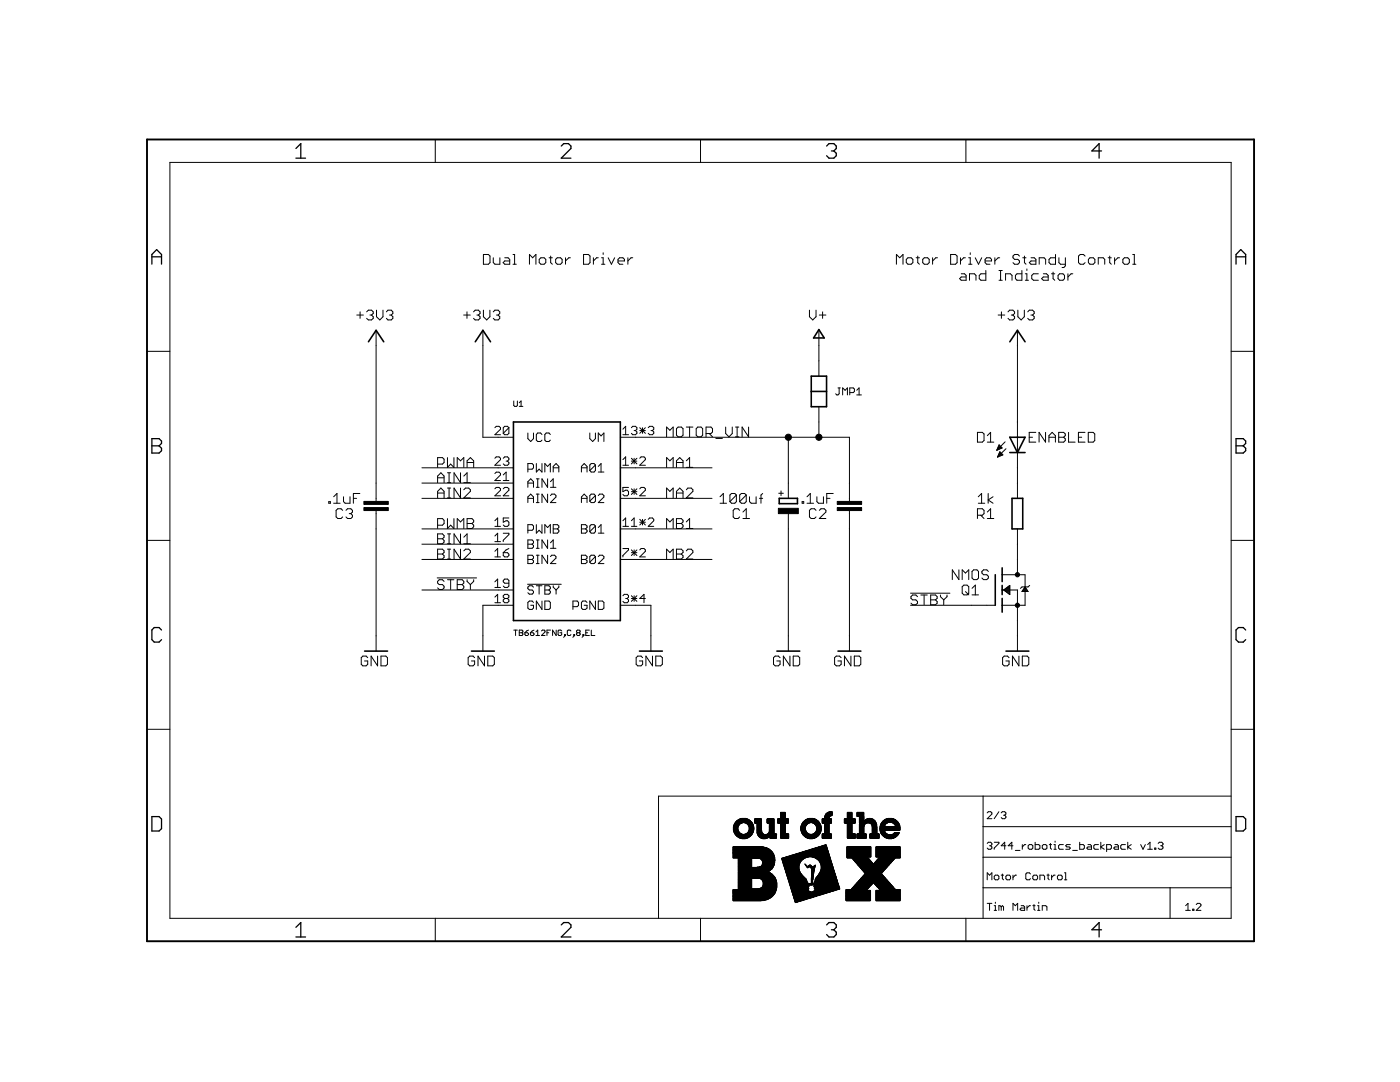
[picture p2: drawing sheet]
<svg xmlns="http://www.w3.org/2000/svg" width="279mm" height="216mm" viewBox="0 0 279 216" stroke-linecap="round" stroke-linejoin="round" font-family="sans-serif">
<g fill="none" stroke="#000" stroke-width=".2">
<path d="M33.9 32.4h211.8v150.8h-211.8zM86.9 27.8v4.6M139.8 27.8v4.6M192.8 27.8v4.6M96.5 50.8h1l.3 .3v1.3l-.3 .3h-1zM98.4 51.4v1l.4 .3h1v-1.3M100.7 51.4h.7l.3 .4v.9h-1l-.3-.3 .3-.3h1M102.4 52.7h.6M102.4 50.8h.3v1.9M105.7 52.7v-1.9l.6 .6 .7-.6v1.9M107.6 51.8l.3-.4h.7l.3 .4v.6l-.3 .3h-.7l-.3-.3zM109.6 51.4h.6"/>
<path d="M109.9 51.1v1.3l.3 .3M110.9 51.8l.3-.4h.7l.3 .4v.6l-.3 .3h-.7l-.3-.3zM112.9 51.4v1.3M113.8 51.4h-.3l-.6 .7M116.5 50.8h.9l.4 .3v1.3l-.4 .3h-.9zM118.4 51.4v1.3M119.4 51.4h-.3l-.7 .7M120.1 52.7h.6M120.1 51.4h.3v1.3M120.4 50.4v.4M121.4 51.4l.6 1.3 .7-1.3M123.3 52.1h1.3v-.3l-.3-.4h-.6l-.4 .4v.6l.4 .3h.6"/>
<path d="M125.3 51.4v1.3M126.3 51.4h-.4l-.6 .7M178.9 52.7v-1.9l.7 .6 .6-.6v1.9M180.9 51.8l.3-.4h.6l.4 .4v.6l-.4 .3h-.6l-.3-.3zM182.8 51.4h.7M183.2 51.1v1.3l.3 .3M184.1 51.8l.4-.4h.6l.3 .4v.6l-.3 .3h-.6l-.4-.3zM186.1 51.4v1.3M187.1 51.4h-.3l-.7 .7M189.7 50.8h1l.3 .3v1.3l-.3 .3h-1zM191.7 51.4v1.3M191.8 54.6h.7l.3 .3v1h-1l-.3-.3 .3-.3h1"/>
<path d="M192.7 51.4h-.4l-.6 .7M193.3 52.7h.7M193.3 51.4h.3v1.3M193.5 55.9v-1.3h1l.3 .3v1M193.6 50.4v.4M194.6 51.4l.7 1.3 .6-1.3M196.6 52.1h1.3v-.3l-.3-.4h-.7l-.3 .4v.6l.3 .3h.7M196.7 54v1.9h-.9l-.4-.3v-.7l.4-.3h.9M198.5 51.4v1.3M199.4 55.9h.6M199.4 54h.6M199.5 51.4h-.3l-.7 .7"/>
<path d="M199.7 54v1.9M200.7 55.9v-1.3h1l.3 .3v1M203.5 51.1l-.4-.3h-.6l-.3 .3v.3l.3 .4h.6l.4 .3v.3l-.4 .3h-.6l-.3-.3M203.9 54v1.9h-.9l-.4-.3v-.7l.4-.3h.9M204.1 51.4h.7M204.4 51.1v1.3l.4 .3M204.6 54.6h.3v1.3M204.6 55.9h.7M204.9 53.7v.3M205.8 51.4h.6l.3 .4v.9h-.9l-.4-.3 .4-.3h.9M207.2 54.6h-1l-.3 .3v.7l.3 .3h1M207.4 52.7v-1.3h1l.3 .4v.9"/>
<path d="M208.2 54.6h.7l.3 .3v1h-1l-.3-.3 .3-.3h1M209.8 54.6h.7M210.2 54.3v1.3l.3 .3M210.7 50.8v1.9h-1l-.3-.3v-.6l.3-.4h1M211.3 51.4v1l.3 .3h1M211.5 54.6h.6l.3 .3v.7l-.3 .3h-.6l-.3-.3v-.7zM212.6 51.4v1.6l-.3 .4h-.3M213.1 54.6v1.3M214.1 54.6h-.3l-.7 .7M216.6 51.1l-.4-.3h-.6l-.4 .3v1.3l.4 .3h.6l.4-.3M217.2 51.8l.3-.4h.7l.3 .4v.6l-.3 .3h-.7l-.3-.3zM219.2 52.7v-1.3h1l.3 .4v.9"/>
<path d="M221.1 51.4h.7M221.5 51.1v1.3l.3 .3M222.4 51.4v1.3M223.4 51.4h-.3l-.7 .7M224.1 51.8l.3-.4h.7l.3 .4v.6l-.3 .3h-.7l-.3-.3zM226.1 52.7h.6M226.1 50.8h.3v1.9M29.3 70.1h4.6M71.2 62.9h1.3M71.9 62.2v1.3M73.2 62.2l.3-.3h.6l.4 .3v.3l-.4 .4M73.8 62.9h.3"/>
<path d="M74.1 62.9l.4 .3v.3l-.4 .3h-.6l-.3-.3M75.1 65.9v34.2M75.1 61.9v1.3l.7 .6 .6-.6v-1.3M77.1 62.2l.3-.3h.7l.3 .3v.3l-.3 .4M77.7 62.9h.4M78.1 62.9l.3 .3v.3l-.3 .3h-.7l-.3-.3M92.5 62.9h1.4M93.2 62.2v1.3M94.5 62.2l.3-.3h.7l.3 .3v.3l-.3 .4M95.2 62.9h.3M95.5 62.9l.3 .3v.3l-.3 .3h-.7l-.3-.3M96.4 65.9v21.3h6.1"/>
<path d="M96.5 61.9v1.3l.6 .6 .7-.6v-1.3M98.4 62.2l.4-.3h.6l.3 .3v.3l-.3 .4M99.1 62.9h.3M99.4 62.9l.3 .3v.3l-.3 .3h-.6l-.4-.3M161.5 61.9v1.3l.7 .6 .7-.6v-1.3M163.4 65.9v9.2M163.5 62.9h1.3M164.2 62.2v1.3M167.2 77.4h.5M167.5 77.4v1.2l-.3 .2h-.2l-.2-.2M168.2 78.8v-1.4l.5 .5 .4-.5v1.4M169.6 78.3h.7l.2-.2v-.5l-.2-.2h-.7v1.4"/>
<path d="M171 78.8h.9M171 77.9l.4-.5v1.4M199.2 62.9h1.3M199.9 62.2v1.3M201.2 62.2l.3-.3h.6l.4 .3v.3l-.4 .4M201.8 62.9h.3M202.1 62.9l.4 .3v.3l-.4 .3h-.6l-.3-.3M203.1 65.9v33.5M203.1 61.9v1.3l.7 .6 .6-.6v-1.3M205.1 62.2l.3-.3h.7l.3 .3v.3l-.3 .4M205.7 62.9h.4M206.1 62.9l.3 .3v.3l-.3 .3h-.7l-.3-.3"/>
<path d="M245.7 70.1h4.6M66.6 99.1l.6-.6v1.9M68.6 99.1v1l.3 .3h.9v-1.3M70.5 99.4h.7M71.8 98.5h-1.3v1.9M84.2 99.4h18.3M84.2 93.3h18.3M84.2 96.4h18.3M87.3 98.4h1.3M87.3 92.6h1l.3-.3v-.7l-.3-.3h-1v2M87.3 96.3v-1.3l.7-.7 .6 .7v1.3M87.3 99.4v-1.4l.7-.6 .6 .6v1.4"/>
<path d="M87.3 95.3h1.3M89.3 99.4h.6M89.3 97.4h.6M89.3 91.3v2l.6-.7 .7 .7v-2M89.3 96.3h.6M89.3 94.3h.6M89.6 94.3v2M89.6 97.4v2M91.2 93.3v-2l.7 .6 .7-.6v2M91.9 94.3v2l-1.3-2v2M91.9 97.4v2l-1.3-2v2M92.6 95l.6-.7v2"/>
<path d="M92.6 97.7l.3-.3h.6l.4 .3v.3l-1.3 1.4h1.3M92.6 96.3h1.3M93.2 93.3v-1.4l.7-.6 .6 .6v1.4M93.2 92.3h1.3M98.8 94.5l.2-.3h.6l.3 .3v.3l-1.1 1.1h1.1M98.8 91.4l.2-.2h.6l.3 .2v.3l-1.1 1.1h1.1M98.8 97.5l.2-.2h.6l.3 .2v.3l-1.1 1.1h1.1M98.8 85.3l.2-.2h.6l.3 .2v.3l-1.1 1.1h1.1M100.4 91.4l.3-.2h.6l.3 .2v.3l-.3 .3M100.4 97.5l.3-.2h.6l.3 .2v.3l-1.2 1.1h1.2M100.4 95.9h1.2M100.4 94.8l.6-.6v1.7"/>
<path d="M101 92h.3M101.3 92l.3 .3v.3l-.3 .2h-.6l-.3-.2M101.6 85.3v1.2l-.3 .2h-.6l-.3-.2M101.6 85.3l-.3-.2h-.6l-.3 .2v1.2M101.6 85.3l-1.2 1.2M102.5 80v.9l.2 .2h.4l.2-.2v-.9M103.6 81.1h.8M103.6 80.4l.4-.4v1.1M105.3 99.4h1.2M105.3 93.6h.9l.3-.3v-.5l-.3-.3h-.9v1.7M105.3 86.4v1.1l.6 .6 .6-.6v-1.1M105.3 97.2v-1.1l.6-.6 .6 .6v1.1"/>
<path d="M105.3 96.4h1.2M107 98.6h.6M107 97.2h.6M107 92.5v1.7l.6-.6 .6 .6v-1.7M107 95.5h.6M107.3 95.5v1.7M107.3 98.6v1.7M108.2 86.7l-.3-.3h-.6l-.3 .3v1.1l.3 .3h.6l.3-.3M108.7 94.2v-1.7l.6 .6 .5-.6v1.7M109.3 95.5v1.7l-1.1-1.7v1.7M109.3 98.6v1.7l-1.1-1.7v1.7M109.8 86.7l-.2-.3h-.6l-.3 .3v1.1l.3 .3h.6l.2-.3"/>
<path d="M109.9 98.9l.2-.3h.6l.3 .3v.3l-1.1 1.1h1.1M109.9 97.2h1.1M109.9 96.1l.5-.6v1.7M110.4 93.3h1.1M110.4 94.2v-1.1l.6-.6 .5 .6v1.1M116 99.4h1.2M116 94.2v-1.1l.6-.6 .6 .6v1.1M116 93.3h1.2M117.7 86.4v1.1l.6 .6 .5-.6v-1.1M118.8 92.8l-.2-.3h-.6l-.3 .3v1.1M118.8 98.9l-.2-.3h-.6l-.3 .3v1.1M118.8 92.8v1.1l-.2 .3h-.6l-.3-.3"/>
<path d="M118.8 98.9v1.1l-.2 .3h-.6l-.3-.3M118.8 92.8l-1.1 1.1M118.8 98.9l-1.1 1.1M119.4 94.2h1.1M119.4 93.1l.6-.6v1.7M119.4 98.9l.3-.3h.5l.3 .3v.3l-1.1 1.1h1.1M119.4 88.1v-1.7l.6 .6 .5-.6v1.7M123.8 99.4h18.3M123.8 87.2h45.7v12.9M123.8 93.3h18.3M124.3 91.7l.6-.5v1.6M124.3 85.6l.6-.5v1.6"/>
<path d="M124.3 92.8h1.1M124.3 86.7h1.1M125.4 97.3h-1.1v.8l.9-.3 .2 .3v.6l-.2 .2h-.6l-.3-.2M126 91.4l1.1 1.2M126 92h1.1M126 97.5l1.1 1.2M126 98.1h1.1M126 85.3l.3-.2h.5l.3 .2v.3l-.3 .3M126.6 91.4v1.2M126.6 97.5v1.2M126.6 85.9h.2M126.8 85.9l.3 .3v.3l-.3 .2h-.5l-.3-.2"/>
<path d="M127.1 91.4l-1.1 1.2M127.1 97.5l-1.1 1.2M127.7 91.4l.3-.2h.5l.3 .2v.3l-1.1 1.1h1.1M127.7 97.5l.3-.2h.5l.3 .2v.3l-1.1 1.1h1.1M127.7 85.9h1.1M127.7 85.3l1.1 1.2M128.2 85.3v1.2M128.8 85.3l-1.1 1.2M129.4 85.3l.2-.2h.6l.3 .2v.3l-.3 .3M129.9 85.9h.3M130.2 85.9l.3 .3v.3l-.3 .2h-.6l-.2-.2M133 87.2v-2l.7 .7 .6-.7v2"/>
<path d="M133 93.3v-2l.7 .6 .6-.6v2M133 99.4v-2l.7 .6 .6-.6v2M135 85.5l.3-.3h.7l.3 .3v1.3l-.3 .4h-.7l-.3-.4zM135 99.4v-1.4l.7-.6 .6 .6v1.4M135 93.3v-1.4l.7-.6 .6 .6v1.4M135 92.3h1.3M135 98.4h1.3M137 91.9l.6-.6v2M137 93.3h1.3M137 97.7l.3-.3h.6l.4 .3v.3l-1.3 1.4h1.3M137 85.2h1.3M137.6 85.2v2"/>
<path d="M139.3 85.2h.6l.3 .3v1.3l-.3 .4h-.6l-.4-.4v-1.3zM140.9 86.5h1l.3-.3v-.7l-.3-.3h-1v2M141.5 86.5l.7 .7M142.9 87.5h1.3M143.7 99.1l.7-.6v1.9M144.8 85.2v1.3l.7 .7 .6-.7v-1.3M146.8 85.2h.6M146.8 87.2h.6M147 98.8v1.3l-.4 .3h-.6l-.3-.3M147 98.8l-.4-.3h-.6l-.3 .3v1.3M147 98.8l-1.3 1.3M147.1 85.2v2"/>
<path d="M148.9 98.8v1.3l-.3 .3h-.6l-.4-.3M148.9 98.8l-.3-.3h-.6l-.4 .3v1.3M148.9 98.8l-1.3 1.3M149.4 85.2v2l-1.3-2v2M149.6 99.1v1l.3 .3h1v-1.3M151.6 99.4h.6M152.2 98.5l-.3 .3v1.6M155.4 98.4h.9M155.9 98v.9M157.3 87.2v12.2M161.1 99.1l.6-.6v1.9M163 99.1v1l.3 .3h1v-1.3"/>
<path d="M163.4 81.2v6M165 99.4h.7M166.3 98.5h-1.3v1.9M195.1 86.3h.9l.4 .3v1.3l-.4 .3h-.9zM195.2 99.1l.7-.6v1.9M197 88.2h1.3M197 86.9l.7-.6v1.9M197.2 98.5v1.9M198.2 99.1l-1 .7 1 .6M199 89.7h.1M199 89.6h.5M199.1 89.5h.7"/>
<path d="M199.1 91.1h.2M199.2 89.3h.7M199.2 91h.5M199.2 89.2h.5M199.3 90.8h.7M199.3 89h.3M199.3 90.7h.7M199.3 88.8h.2M199.4 88.8l.6 .6-1.1 .5zM199.4 90.5h.5M199.5 90.4h.2M199.5 90.2h.1"/>
<path d="M199.5 90.1l.7 .7-1.1 .4zM200.6 88.2l-1.7 1.7M200.8 89.5l-1.7 1.7M205.4 87.2h.7M206.7 86.3h-1.3v1.9h1.3M208.7 86.3v1.9l-1.3-1.9v1.9M209.3 87.2h1.3M209.3 88.2v-1.3l.7-.6 .6 .6v1.3M211.3 86.3h1l.3 .3v.3l-.3 .3 .3 .4v.3l-.3 .3h-1zM211.3 87.2h1M213.3 86.3v1.9h1.3M215.2 87.2h.7"/>
<path d="M216.5 86.3h-1.3v1.9h1.3M217.2 86.3h1l.3 .3v1.3l-.3 .3h-1zM29.3 107.8h4.6M65.6 100.1h.3v.3h-.3zM66.6 100.4h1.3M68.4 101.8l-.3-.3h-.7l-.3 .3v1.3l.3 .4h.7l.3-.4M69 101.8l.4-.3h.6l.3 .3v.4l-.3 .3M69.7 102.5h.3M70 102.5l.3 .3v.3l-.3 .4h-.6l-.4-.4M75.1 101.9v28M84.2 105.5h18.3M84.2 111.6h18.3"/>
<path d="M84.2 108.6h18.3M84.2 117.7h18.3M87.2 115.3h7.9M87.3 104.8h1l.3-.3v-.7l-.3-.3h-1v2M87.3 109.6h1l.3 .3v.3l-.3 .4 .3 .3v.3l-.3 .3h-1zM87.3 110.6h1M87.3 106.5h1l.3 .4v.3l-.3 .3 .3 .3v.4l-.3 .3h-1zM87.3 107.5h1M88.6 116l-.3-.3h-.6l-.4 .3v.3l.4 .3h.6l.3 .4v.3l-.3 .3h-.6l-.4-.3M89.3 115.7h1.3M89.3 109.6h.6M89.3 111.5h.6"/>
<path d="M89.3 103.5v2l.6-.7 .7 .7v-2M89.3 106.5h.6M89.3 108.5h.6M89.6 106.5v2M89.6 109.6v1.9M89.9 115.7v1.9M91.2 115.7h1l.4 .3v.3l-.4 .3 .4 .4v.3l-.4 .3h-1zM91.2 105.5v-2l.7 .6 .7-.6v2M91.2 116.6h1M91.9 106.5v2l-1.3-2v2M91.9 109.6v1.9l-1.3-1.9v1.9M92.6 107.2l.6-.7v2"/>
<path d="M92.6 109.9l.3-.3h.6l.4 .3v.3l-1.3 1.3h1.3M92.6 108.5h1.3M93.2 103.5h1l.3 .3v.3l-.3 .4 .3 .3v.3l-.3 .4h-1zM93.2 115.7v.3l.7 .6M93.2 104.5h1M93.9 116.6v1M94.5 115.7v.3l-.6 .6M98.8 105h1.1M98.8 111.1h1.1M98.8 103.9l.5-.5v1.6M98.8 107l.5-.6v1.7M98.8 110l.5-.5v1.6"/>
<path d="M98.8 116.1l.5-.6v1.7M98.8 119.1l.5-.5v1.7M98.8 108.1h1.1M98.8 117.2h1.1M100.4 110.3h.9l.3 .3v.2l-.3 .3h-.6l-.3-.3zM100.4 106.4h1.2v.3l-1.2 1.1v.3M100.7 119.4l-.3-.3v-.2l.3-.3h.6l.3 .3v.2l-.3 .3M100.7 119.4h.6M100.7 119.4l-.3 .3v.3l.3 .3h.6l.3-.3v-.3l-.3-.3M101.6 103.4h-1.2v.8l.6-.3h.3l.3 .3v.6l-.3 .2h-.6l-.3-.2M101.6 116.4h-.9l-.3-.3v-.3l.3-.3h.6l.3 .3v1.1l-.3 .3h-.6l-.3-.3M101.6 109.5l-.6 .2-.6 .6"/>
<path d="M105.3 116.6h6.7M105.3 105.8h.9l.3-.3v-.5l-.3-.3h-.9v1.7M105.3 110.8h.9l.3 .3v.3l-.3 .2 .3 .3v.3l-.3 .3h-.9zM105.3 111.6h.9M105.3 100.3v-1.1l.6-.6 .6 .6v1.1M105.3 107.7h.9l.3 .3v.3l-.3 .3 .3 .3v.2l-.3 .3h-.9zM105.3 108.6h.9M106.5 117.2l-.3-.3h-.6l-.3 .3v.3l.3 .2h.6l.3 .3v.3l-.3 .3h-.6l-.3-.3M107 100.3h.6M107 110.8h.6M107 112.5h.6M107 104.7v1.7l.6-.6 .6 .6v-1.7"/>
<path d="M107 107.7h.6M107 109.4h.6M107 116.9h1.2M107.3 107.7v1.7M107.3 110.8v1.7M107.6 116.9v1.7M108.2 119.9v1.7l-1.2-1.7v1.7M108.7 116.9h.9l.2 .3v.3l-.2 .2 .2 .3v.3l-.2 .3h-.9zM108.7 119.9h.9l.2 .3v1.1l-.2 .3h-.9zM108.7 106.4v-1.7l.6 .6 .5-.6v1.7M108.7 117.7h.9M109.3 107.7v1.7l-1.1-1.7v1.7"/>
<path d="M109.3 110.8v1.7l-1.1-1.7v1.7M109.9 111.1l.2-.3h.6l.3 .3v.3l-1.1 1.1h1.1M109.9 108.3l.5-.6v1.7M109.9 109.4h1.1M110.4 104.7h.9l.2 .3v.3l-.2 .2 .2 .3v.3l-.2 .3h-.9zM110.4 105.5h.9M110.4 116.9v.3l.6 .5M111 117.7v.9M111.5 116.9v.3l-.5 .5M116 100.3v-1.1l.6-.6 .6 .6v1.1M116 104.7h.9l.3 .3v.3l-.3 .2 .3 .3v.3l-.3 .3h-.9zM116 110.8h.9l.3 .3v.3l-.3 .2 .3 .3v.3l-.3 .3h-.9z"/>
<path d="M116 105.5h.9M116 111.6h.9M118.8 105l-.2-.3h-.6l-.3 .3v1.1M118.8 111.1l-.2-.3h-.6l-.3 .3v1.1M118.8 119.9v1.7l-1.1-1.7v1.7M118.8 105v1.1l-.2 .3h-.6l-.3-.3M118.8 111.1v1.1l-.2 .3h-.6l-.3-.3M118.8 105l-1.1 1.1M118.8 111.1l-1.1 1.1M119.4 105.3l.6-.6v1.7M119.4 111.1l.3-.3h.5l.3 .3v.3l-1.1 1.1h1.1M119.4 119.9h.8l.3 .3v1.1l-.3 .3h-.8z"/>
<path d="M119.4 106.4h1.1M123.8 105.5h18.3M123.8 111.6h18.3M124.3 103.9l.6-.5v1.6M124.3 109.5h1.1v.2l-1.1 1.1v.3M124.3 118.9l.3-.3h.6l.2 .3v.2l-.2 .3M124.3 105h1.1M124.9 119.4h.3M125.2 119.4l.2 .3v.3l-.2 .3h-.6l-.3-.3M126 103.9l.6-.5v1.6M126 119.4h1.1M126 118.9l1.1 1.1"/>
<path d="M126 105h1.1M126 109.7l1.1 1.1M126 110.3h1.1M126.6 109.7v1.1M126.6 118.9v1.1M127.1 118.9l-1.1 1.1M127.1 109.7l-1.1 1.1M127.7 109.7l.3-.2h.5l.3 .2v.3l-1.1 1.1h1.1M127.7 103.6l1.1 1.2M127.7 104.2h1.1M128.2 103.6v1.2M128.8 119.4h-1.1l.8-.8v1.7"/>
<path d="M128.8 103.6l-1.1 1.2M129.4 103.6l.2-.2h.6l.3 .2v.3l-1.1 1.1h1.1M133 105.5v-2l.7 .6 .6-.6v2M133 111.5v-1.9l.7 .6 .6-.6v1.9M135 103.5h1l.3 .3v.3l-.3 .4 .3 .3v.3l-.3 .4h-1zM135 109.6h1l.3 .3v.3l-.3 .4 .3 .3v.3l-.3 .3h-1zM135 104.5h1M135 110.6h1M137 104.1l.6-.6v2M137 109.9l.3-.3h.6l.4 .3v.3l-1.3 1.3h1.3M137 105.5h1.3M143.7 100.4h1.3"/>
<path d="M147.6 101.8l-.3-.3h-.7l-.3 .3v1.3l.3 .4h.7l.3-.4M148.3 102.2l.6-.7v2M148.3 103.5h1.3M157.3 102.5v27.4M160.1 100.1h.3v.3h-.3zM161.1 100.4h1.3M162.9 101.8l-.4-.3h-.6l-.4 .3v1.3l.4 .4h.6l.4-.4M163.5 101.8l.4-.3h.6l.3 .3v.4l-1.3 1.3h1.3M169.5 101.9v28M181.7 118.4h7.9M183.1 119.1l-.3-.4h-.7l-.3 .4v.3l.3 .3h.7l.3 .3v.4l-.3 .3h-.7l-.3-.3M183.8 118.7h1.3"/>
<path d="M184.4 118.7v2M185.7 118.7h1l.3 .4v.3l-.3 .3 .3 .3v.4l-.3 .3h-1zM185.7 119.7h1M187.7 118.7v.4l.6 .6M188.3 119.7v1M189 118.7v.4l-.7 .6M191.4 113.7v2l-1.3-2v2M192 115.7v-2l.7 .6 .6-.6v2M192 117.1l.4-.3h.6l.3 .3v1.3l-.3 .3h-.6l-.4-.3zM192.7 118l.6 .7M194 118.7h1.3M194 117.4l.6-.6v1.9"/>
<path d="M194.3 113.7h.7l.3 .3v1.3l-.3 .4h-.7l-.3-.4v-1.3zM195.1 102.8h.9l.4-.3v-.7l-.4-.3h-.9v2M195.2 100.4h1.3M195.7 102.8l.7 .7M197 103.5h1.3M197 102.2l.7-.7v2M197.3 114l-.4-.3h-.6l-.3 .3v.3l.3 .4h.6l.4 .3v.3l-.4 .4h-.6l-.3-.4M200 114.7h4.6v6.1h-4.6M200 117.7h3.1v12.2M200.3 117.7l1.2-.9v1.8zM200.3 117.7h1.2M200.5 117.9h1"/>
<path d="M200.5 117.6h1M200.7 118h.8M200.7 117.4h.8M200.9 118.2h.6M200.9 117.2h.6M201.1 118.3h.4M201.1 117.1h.4M201.3 118.5h.2M201.3 116.9h.2M201.5 118.6h.1M203.1 105.5v9.2M204 118h1.2"/>
<path d="M204.1 117.9h1M204.2 117.7h.8M204.3 117.6h.6M204.4 117.4h.4M204.5 117.2h.2M204.6 117.1l.6 .9h-1.2zM205.5 116.8l-.3 .3h-1.2l-.4 .3M245.7 107.8h4.6M73.4 131.2l-.3-.3h-.7l-.3 .3v1.3l.3 .4h.7l.3-.4v-.6h-.7M75.4 130.9v2l-1.3-2v2M76 130.9h1l.3 .3v1.3l-.3 .4h-1zM94.7 131.2l-.3-.3h-.7l-.3 .3v1.3l.3 .4h.7l.3-.4v-.6h-.6"/>
<path d="M96.7 130.9v2l-1.3-2v2M97.3 130.9h1l.4 .3v1.3l-.4 .4h-1zM98.8 120.3h1.1M102.5 120.8h-6.1v9.1M102.5 125.7h.8M102.9 125.7v1.1M103.6 125.7h.6l.2 .2-.2 .4 .2 .3-.2 .2h-.6zM103.6 126.3h.6M104.8 126.3h.5l.2 .3-.2 .2h-.4l-.1-.2zM105.5 125.7l-.7 .6M105.9 126.3h.5l.2 .3-.2 .2h-.4l-.1-.2zM106.5 120.2l-.3-.3h-.6l-.3 .3v1.1l.3 .3h.6l.3-.3v-.5h-.6"/>
<path d="M106.6 125.7l-.7 .6M107 126.1l.3-.4v1.1M107 126.8h.7M108.1 125.9l.1-.2h.4l.2 .2v.2l-.7 .7h.7M109.2 126.3h.3M109.9 125.7h-.7v1.1M111 125.7v1.1l-.7-1.1v1.1M112.1 125.9l-.2-.2h-.4l-.1 .2v.7l.1 .2h.4l.2-.2v-.3h-.4M112.7 126.6h.1v.2h-.1zM112.8 126.8l-.3 .4M113.9 125.9l-.2-.2h-.3l-.2 .2v.7l.2 .2h.3l.2-.2M114.3 121.1h.9l.3-.3v-.6l-.3-.3h-.9v1.7"/>
<path d="M114.5 126.6h.2v.2h-.2zM114.7 126.8l-.4 .4M115.2 126.3l-.1 .1 .1 .4h.4l.2-.2-.2-.3M115.2 126.3l-.1-.2 .1-.4h.4l.2 .2-.2 .4M115.2 126.3h.4M116.3 126.6h.2v.2h-.2zM116.5 126.8l-.3 .4M116.9 126.3h.4M117.2 120.2l-.3-.3h-.6l-.3 .3v1.1l.3 .3h.6l.3-.3v-.5h-.6M117.6 125.7h-.7v1.1h.7M118 125.7v1.1h.7M123.8 120.8h6.1v9.1"/>
<path d="M128.2 131.2l-.3-.3h-.6l-.3 .3v1.3l.3 .4h.6l.3-.4v-.6h-.6M130.2 130.9v2l-1.3-2v2M130.9 130.9h.9l.4 .3v1.3l-.4 .4h-.9zM155.7 131.2l-.4-.3h-.6l-.3 .3v1.3l.3 .4h.6l.4-.4v-.6h-.7M157.6 130.9v2l-1.3-2v2M158.3 130.9h1l.3 .3v1.3l-.3 .4h-1zM167.9 131.2l-.4-.3h-.6l-.3 .3v1.3l.3 .4h.6l.4-.4v-.6h-.7M169.8 130.9v2l-1.3-2v2M170.5 130.9h1l.3 .3v1.3l-.3 .4h-1zM181.7 120.8h16.8M201.4 131.2l-.3-.3h-.7l-.3 .3v1.3l.3 .4h.7l.3-.4v-.6h-.7M203.3 130.9v2l-1.2-2v2"/>
<path d="M204 130.9h1l.3 .3v1.3l-.3 .4h-1zM29.3 145.5h4.6M196.2 158.9v24.3M245.7 158.9h-114.3v24.3M245.7 145.5h4.6M196.2 177.1h49.5M196.2 171h49.5M196.2 165h49.5M197 168.3l.3-.2h.4l.3 .2v.2l-.3 .3M197 162.2l.3-.2h.4l.3 .2v.2l-1 1h1M197 175.6v-1.4l.5 .4 .5-.4v1.4M197.5 168.8h.2"/>
<path d="M197.7 168.8l.3 .2v.2l-.3 .3h-.4l-.3-.3M198.4 168.1h.9v.2l-.9 .9v.3M198.4 174.9l.2-.3h.5l.2 .3v.4l-.2 .3h-.5l-.2-.3zM199.3 162l-.9 1.4M199.8 162.2l.2-.2h.5l.2 .2v.2l-.2 .3M199.8 174.6h.5M200 174.4v.9l.3 .3M200.3 162.7h.2M200.5 162.7l.2 .2v.2l-.2 .3h-.5l-.2-.3M200.7 168.8h-.9l.7-.7v1.4M201 174.6h.4l.3 .3v.4l-.3 .3h-.4l-.3-.3v-.4zM202.2 168.8h-1l.7-.7v1.4"/>
<path d="M202.2 174.6v1M202.6 169.7h1M202.9 174.6h-.3l-.4 .5M204 168.5v1M204.7 168.5h-.2l-.5 .5M205.2 168.8l.2-.3h.5l.2 .3v.4l-.2 .3h-.5l-.2-.3zM205.7 174.4l-.3-.2h-.4l-.3 .2v.9l.3 .3h.4l.3-.3M206.1 174.9l.3-.3h.4l.3 .3v.4l-.3 .3h-.4l-.3-.3zM206.6 168.1v1.4h.7l.2-.3v-.4l-.2-.3h-.7M207.5 175.6v-1h.7l.3 .3v.7M208 168.8l.2-.3h.5l.2 .3v.4l-.2 .3h-.5l-.2-.3zM208.9 174.6h.5"/>
<path d="M209.2 174.4v.9l.2 .3M209.4 168.5h.5M209.6 168.3v.9l.3 .3M209.9 174.6v1M210.3 169.5h.5M210.3 168.5h.3v1M210.6 167.8v.3M210.6 174.6h-.3l-.4 .5M211 174.9l.3-.3h.5l.2 .3v.4l-.2 .3h-.5l-.3-.3zM212.2 168.5h-.7l-.2 .3v.4l.2 .3h.7M212.4 175.6h.5M212.4 174.2h.3v1.4"/>
<path d="M213.6 168.5h-.7l-.2 .3 .2 .2h.5l.2 .2-.2 .3h-.7M214.1 169.7h.9M215.5 168.1v1.4h.7l.2-.3v-.4l-.2-.3h-.7M217.1 168.5h.5l.2 .3v.7h-.7l-.2-.3 .2-.2h.7M219.2 168.5h-.7l-.2 .3v.4l.2 .3h.7M219.7 168.1v1.4M220.4 168.5l-.7 .5 .7 .5M220.9 169.5h.7l.2-.3v-.4l-.2-.3h-.7v1.4M222.5 168.5h.5l.2 .3v.7h-.7l-.2-.3 .2-.2h.7M224.6 168.5h-.7l-.2 .3v.4l.2 .3h.7M225.1 168.1v1.4M225.8 168.5l-.7 .5 .7 .5"/>
<path d="M227.6 168.5l.5 1 .5-1M229 169.5h1M229 168.5l.5-.4v1.4M230.4 169.2h.3v.3h-.3zM231.1 168.3l.3-.2h.5l.2 .2v.2l-.2 .3M231.6 168.8h.3M231.9 168.8l.2 .2v.2l-.2 .3h-.5l-.3-.3M233.5 177.1v6.1M86.9 183.2v4.6M139.8 183.2v4.6M192.8 183.2v4.6M197 180.3h1"/>
<path d="M197.5 180.3v1.4M198.4 181.7h.5M198.4 180.7h.2v1M198.6 180v.3M199.8 181l.2-.3 .3 .3v.7M199.8 181l-.2-.3h-.3v1M199.8 181v.7M202.2 181.7v-1.4l.4 .4 .5-.4v1.4M203.8 180.7h.5l.2 .3v.7h-.7l-.2-.3 .2-.2h.7M205 180.7v1M205.7 180.7h-.3l-.4 .5M206.1 180.7h.5"/>
<path d="M206.4 180.5v.9l.2 .3M207.1 181.7h.4M207.1 180.7h.2v1M207.3 180v.3M208 181.7v-1h.7l.2 .3v.7M236.6 180.7l.5-.4v1.4M236.6 181.7h1M238 181.4h.3v.3h-.3zM238.7 180.5l.3-.2h.4l.3 .2v.2l-1 1h1"/>
</g>
<path d="M29.3 27.8h221v160h-221z" fill="none" stroke="#000" stroke-width=".38"/>
<g fill="none" stroke="#000" stroke-width=".25">
<path d="M59.1 29.6l.9-.9v2.9M59.1 31.6h1.9M112 29.1l.5-.4h1l.4 .4v.5l-1.9 2h1.9M165 29.1l.4-.4h1l.5 .4v.5l-.5 .5M165.9 30.1h.5M166.4 30.1l.5 .5v.5l-.5 .5h-1l-.4-.5M219.8 30.1h-1.9l1.5-1.4v2.9M30.3 52.7v-1.9l1-1 .9 1v1.9M30.3 51.2h1.9M246.7 51.2h1.9M246.7 52.7v-1.9l.9-1 1 1v1.9M30.3 87.5h1.4l.5 .5v.5l-.5 .5 .5 .5v.4l-.5 .5h-1.4z"/>
<path d="M30.3 89h1.4M246.7 87.5h1.4l.5 .5v.5l-.5 .5 .5 .5v.4l-.5 .5h-1.4zM246.7 89h1.4M32.2 125.7l-.5-.5h-.9l-.5 .5v1.9l.5 .5h.9l.5-.5M248.6 125.7l-.5-.5h-.9l-.5 .5v1.9l.5 .5h.9l.5-.5M30.3 162.9h1.4l.5 .5v2l-.5 .4h-1.4zM246.7 162.9h1.4l.5 .5v2l-.5 .4h-1.4zM59.1 185l.9-.9v2.9M59.1 187h1.9M112 184.6l.5-.5h1l.4 .5v.4l-1.9 2h1.9M165 184.6l.4-.5h1l.5 .5v.4l-.5 .5M165.9 185.5h.5"/>
<path d="M166.4 185.5l.5 .5v.5l-.5 .5h-1l-.4-.5M219.8 185.5h-1.9l1.5-1.4v2.9"/>
</g>
<g fill="#000" stroke="#000" stroke-width=".2">
<path d="M72.6 101.3h4.9v.6h-4.9zM72.6 100.1h4.9v.5h-4.9zM155.3 101.4h4v1.1h-4zM167.1 101.3h4.9v.6h-4.9zM167.1 100.1h4.9v.5h-4.9zM146.3 179.7h5.6zM146.3 179.7h6.1zM146.3 179.6h6.3zM146.3 179.5l6.7 .1zM146.3 179.5h6.8zM146.3 179.4l6.9 .1zM146.3 179.3h7.2z"/>
<path d="M146.3 179.2l7.3 .1zM146.3 179.2h7.3zM146.3 179.2h7.4zM146.3 179.1l7.5 .1zM146.3 178.9l7.8 .1zM146.3 178.9h7.8zM146.3 178.8l7.9 .1zM146.3 178.8h7.9zM146.3 178.7l7.9 .1zM146.3 178.7h8zM146.3 178.6l8 .1zM146.3 178.6h8z"/>
<path d="M146.3 178.3h8.3zM146.3 178.2l8.3 .1zM146.3 178.2h8.4zM146.3 178.1l8.4 .1zM146.3 178.1h8.4zM146.3 178l8.4 .1zM146.3 178h8.4zM146.3 177.9l8.5 .1zM146.3 177.9h8.5zM146.3 177.8l8.5 .1zM146.3 177.8h8.5zM146.3 177.7l8.5 .1z"/>
<path d="M146.3 177.7h8.6zM146.3 177.6h8.6zM146.3 177.5l8.6 .1zM146.3 177.5h8.6zM146.3 171.2h8.3zM146.3 171.1l8.3 .1zM146.3 170.3l8 .1zM146.3 170.3h8zM146.3 170.2l8 .1zM146.3 170.2h7.9zM146.3 170.1l7.9 .1zM146.3 170.1h7.9z"/>
<path d="M146.3 170l7.9 .1zM146.3 170h7.8zM146.3 169.9l7.8 .1zM146.3 169.7h7.5zM146.3 169.6l7.4 .1zM146.3 169.5l7.4 .1zM146.3 169.5h7.3zM146.3 169.4l7.2 .1zM146.3 169.2l6.8 .1zM146.3 169.2h6.8zM146.3 169.1l6.6 .1zM146.3 169.1h6.3z"/>
<path d="M146.3 169h6.1zM146.3 179.6h6.5zM146.3 179.4h7zM146.3 179.3l7.1 .1zM146.3 179.1h7.6zM146.3 179h7.6zM146.3 179h7.7zM146.3 178.6h8.1zM146.3 178.5l8.1 .1zM146.3 178.5h8.2zM146.3 178.4l8.2 .1zM146.3 178.4h8.2z"/>
<path d="M146.3 178.3l8.3 .1zM146.3 171.1h8.3zM146.3 171h8.3zM146.3 170.9l8.3 .1zM146.3 170.9h8.2zM146.3 170.8l8.2 .1zM146.3 170.8h8.2zM146.3 170.7h8.2zM146.3 170.6l8.2 .1zM146.3 170.6h8.2zM146.3 170.6h8.1zM146.3 170.5l8.1 .1z"/>
<path d="M146.3 170.5h8.1zM146.3 170.4l8.1 .1zM146.3 170.4h8.1zM146.3 169.9h7.7zM146.3 169.8l7.7 .1zM146.3 169.8h7.6zM146.3 169.7l7.6 .1zM146.3 169.4h7.1zM146.3 169.3l7 .1zM146.3 169.3h6.9zM146.3 169.1h6.5zM146.3 169h5.8z"/>
<path d="M146.4 165.7h.9zM146.4 165.6l.9 .1zM146.4 165.6h.9zM146.4 165.5l.9 .1zM146.4 165.5h.9zM146.4 165.4l.9 .1zM146.4 165.4h.9zM146.4 165.3l.9 .1zM146.4 165.2l.9 .1zM146.4 165.2h.9zM146.4 165.1l.9 .1zM146.4 165.1h.9z"/>
<path d="M146.4 165l.9 .1zM146.4 165h.9zM146.4 164.9l.9 .1zM146.4 165.8h.9zM146.4 165.7l.9 .1zM146.4 164.9h.9zM146.4 164.8l.9 .1zM146.4 164.8h.9zM146.4 165.8l1 .1zM146.4 165.8h1zM146.4 164.8h1zM146.5 166h1z"/>
<path d="M146.5 165.9l.9 .1zM146.5 165.9h.9zM146.5 164.7h.9zM146.5 164.6l1 .1zM146.5 166.1l1.1 .1zM146.5 166.1h1.1zM146.5 166l1 .1zM146.5 164.6h1zM146.5 164.5l1 .1zM146.5 164.5h1.1zM146.6 166.2l1.1 .1zM146.6 166.2h1.1z"/>
<path d="M146.6 164.4l1 .1zM146.6 164.4h1.1zM146.6 166.3h1.2zM146.6 164.3l1.2 .1zM146.6 164.3h1.2zM146.7 166.3l1.2 .1zM146.7 164.3h1.2zM146.7 166.5h1.5zM146.7 164.2h1.5zM146.7 166.4h1.3zM146.7 164.2l1.3 .1zM146.7 166.5h3.4z"/>
<path d="M146.7 164.1h3.4zM146.8 166.5l3.3 .1zM146.8 164.1h3.3zM146.8 164l3.2 .1zM146.8 166.6h3.2zM146.9 166.6l3 .1zM146.9 164h3zM146.9 166.7h3zM146.9 163.9l3 .1zM146.9 166.7l3 .1zM146.9 163.9h3zM147 166.8h2.8z"/>
<path d="M147 163.8l2.8 .1zM147 166.8l2.8 .1zM147 163.8h2.8zM147.1 166.9h2.6zM147.1 163.7l2.6 .1zM147.1 163.7h2.6zM147.2 166.9h2.5zM147.2 166.9l2.4 .1zM147.2 163.7h2.4zM147.3 167h2.2zM147.3 163.6l2.2 .1zM147.3 177.5h7.6z"/>
<path d="M147.3 177.4l7.6 .1zM147.3 177.4h7.7zM147.3 177.3l2.7 .1zM147.3 177.3h2.7zM147.3 177.2l2.7 .1zM147.3 177.2h2.7zM147.3 177.1l2.7 .1zM147.3 177.1h2.7zM147.3 177h2.7zM147.3 176.9l2.7 .1zM147.3 176.9h2.7zM147.3 176.8l2.7 .1z"/>
<path d="M147.3 176.8h2.7zM147.3 176.7l2.7 .1zM147.3 176.7h2.7zM147.3 176.6l2.7 .1zM147.3 176.6h2.7zM147.3 176.5l2.7 .1zM147.3 176.4l2.7 .1zM147.3 176.4h2.7zM147.3 176.3l2.7 .1zM147.3 176.3h2.7zM147.3 176.2l2.7 .1zM147.3 176.2h2.7z"/>
<path d="M147.3 176.1l2.7 .1zM147.3 176.1h2.7zM147.3 176l2.7 .1zM147.3 176h2.7zM147.3 175.9l2.7 .1zM147.3 175.9h2.7zM147.3 175.8l2.7 .1zM147.3 175.8h2.7zM147.3 175.7l2.7 .1zM147.3 175.7h2.7zM147.3 175.6l2.7 .1zM147.3 175.6h2.7z"/>
<path d="M147.3 175.5l2.7 .1zM147.3 175.5h2.7zM147.3 175.4l2.7 .1zM147.3 175.4h2.7zM147.3 175.3h2.7zM147.3 175.2l2.7 .1zM147.3 175.2h7.4zM147.3 175.1l7.4 .1zM147.3 175.1h7.4zM147.3 175l7.3 .1zM147.3 175h7.3zM147.3 174.9l7.3 .1z"/>
<path d="M147.3 174.9h7.2zM147.3 174.8h7.1zM147.3 174.7l7.1 .1zM147.3 174.7h7zM147.3 174.6l7 .1zM147.3 174.6h6.9zM147.3 174.5l6.9 .1zM147.3 174.5h6.9zM147.3 174.4l6.8 .1zM147.3 174.4h6.8zM147.3 174.3l6.7 .1zM147.3 174.3h6.6z"/>
<path d="M147.3 174.2l6.5 .1zM147.3 174.2h6.4zM147.3 174.1l6.4 .1zM147.3 174.1h6.3zM147.3 174l6.2 .1zM147.3 174h6.1zM147.3 173.8l6.1 .1zM147.3 173.8h6.2zM147.3 173.8h6.3zM147.3 173.7l6.3 .1zM147.3 173.7h6.4zM147.3 173.6l6.4 .1z"/>
<path d="M147.3 173.6h6.5zM147.3 173.5l6.5 .1zM147.3 173.4l6.7 .1zM147.3 173.4h6.7zM147.3 173.4h6.8zM147.3 173.3h6.8zM147.3 173.2l6.8 .1zM147.3 173.2h6.9zM147.3 173.1l6.9 .1zM147.3 173.1h6.9zM147.3 173l2.7 .1zM147.3 173h2.7z"/>
<path d="M147.3 172.9l2.7 .1zM147.3 172.9h2.7zM147.3 172.8l2.7 .1zM147.3 172.8h2.7zM147.3 172.7h2.7zM147.3 172.6l2.7 .1zM147.3 172.6h2.7zM147.3 172.5l2.7 .1zM147.3 172.5h2.7zM147.3 172.4l2.7 .1zM147.3 172.4h2.7zM147.3 172.3l2.7 .1z"/>
<path d="M147.3 172.3h2.7zM147.3 172.2l2.7 .1zM147.3 172.1l2.7 .1zM147.3 172.1h2.7zM147.3 172l2.7 .1zM147.3 172h2.7zM147.3 171.9l2.7 .1zM147.3 171.9h2.7zM147.3 171.8l2.7 .1zM147.3 171.8h2.7zM147.3 171.7l2.7 .1zM147.3 171.7h2.7z"/>
<path d="M147.3 171.6l2.7 .1zM147.3 171.6h2.7zM147.3 171.5l2.7 .1zM147.3 171.5h2.7zM147.3 171.4l2.7 .1zM147.3 171.4h2.7zM147.3 171.3l2.7 .1zM147.3 171.3h2.7zM147.3 171.2l2.7 .1zM147.3 171.2h7.3zM147.3 167l2.2 .1zM147.3 163.6h2.2z"/>
<path d="M147.4 174.8l7.1 .1zM147.4 174.3h6.5zM147.4 173.9l5.9 .1zM147.4 173.9h5.9zM147.4 173.5h6.5zM147.4 167.1h2zM147.4 163.5l2 .1zM147.5 167.1l1.8 .1zM147.5 163.5h1.8zM147.6 167.2h1.6zM147.6 163.4l1.6 .1zM147.7 167.2l1.4 .1z"/>
<path d="M147.7 163.4h1.4zM147.8 167.3h1.1zM147.8 163.3l1.2 .1zM148 167.3l.8 .1zM148 163.3h.8zM148.6 166.5h1.5zM148.6 164.2h1.5zM148.8 166.4h1.3zM148.8 164.2l1.3 .1zM148.9 166.3l1.2 .1zM148.9 164.3h1.2zM149 166.3h1.2z"/>
<path d="M149 164.3h1.2zM149 164.3l1.2 .1zM149.1 166.2l1.1 .1zM149.1 164.4h1.1zM149.2 166.2h1zM149.2 164.4l1.1 .1zM149.2 166.1l1.1 .1zM149.2 164.5h1.1zM149.3 166.1h1zM149.3 164.5l1 .1zM149.3 166l1 .1zM149.3 166h1z"/>
<path d="M149.3 164.6l1 .1zM149.3 164.6h1zM149.4 165.9l.9 .1zM149.4 164.7h1zM149.4 165.9h1zM149.4 165.8l1 .1zM149.4 164.8h1zM149.4 165.8h1zM149.4 164.8l1 .1zM149.5 165.7l.9 .1zM149.5 165.7h.9zM149.5 165.6l.9 .1z"/>
<path d="M149.5 165h.9zM149.5 164.9l.9 .1zM149.5 164.9h.9zM149.5 165.6h.9zM149.5 165.5l.9 .1zM149.5 165.5h1zM149.5 165.4l1 .1zM149.5 165.4h1zM149.5 165.3l1 .1zM149.5 165.2l1 .1zM149.5 165.2h1zM149.5 165.1l1 .1z"/>
<path d="M149.5 165.1h.9zM149.5 165l.9 .1zM150.6 164.2l1.4 .1zM150.6 164.2h1.4zM150.6 164.1h1.4zM150.6 164l1.4 .1zM150.6 164h1.4zM150.6 163.9l1.4 .1zM150.6 163.9h1.4zM150.6 163.8l1.4 .1zM150.6 163.8h1.4zM150.6 163.7l1.4 .1z"/>
<path d="M150.6 163.7h1.4zM150.6 163.6l1.4 .1zM150.6 163.6h1.4zM150.6 163.5l1.4 .1zM150.6 163.5h1.4zM150.6 163.4l1.4 .1zM150.6 163.4h1.4zM151.1 173l3.2 .1zM151.1 166.2l1 .1zM151.1 166.2h1zM151.1 166.1l1 .1zM151.1 166.1h1z"/>
<path d="M151.1 166l1 .1zM151.1 166h.9zM151.1 165.9l.9 .1zM151.1 165.9h.9zM151.1 165.8l.9 .1zM151.1 165.8h.9zM151.1 165.7l.9 .1zM151.1 165.7h.9zM151.1 165.6l.9 .1zM151.1 165.6h.9zM151.1 165.5l.9 .1zM151.1 165.5h.9z"/>
<path d="M151.1 165.4l.9 .1zM151.1 165.4h.9zM151.1 165.3l.9 .1zM151.1 165.2l.9 .1zM151.1 165.2h.9zM151.1 165.1l.9 .1zM151.1 165.1h.9zM151.1 165l.9 .1zM151.1 165h.9zM151.1 164.9l.9 .1zM151.1 164.9h.9zM151.1 164.8l.9 .1z"/>
<path d="M151.1 164.8h.9zM151.1 164.7h.9zM151.1 164.6l.9 .1zM151.1 164.6h.9zM151.1 164.5l.9 .1zM151.1 164.5h.9zM151.1 164.4l.9 .1zM151.1 164.4h.9zM151.1 164.3l.9 .1zM151.1 164.3h.9zM151.1 166.3l1.2 .1zM151.1 166.3h1.1z"/>
<path d="M151.2 166.5h1.4zM151.2 166.5h1.2zM151.2 166.4h1.2zM151.2 166.6h3.8zM151.2 166.5l3.8 .1zM151.3 166.7h3.7zM151.3 166.6l3.7 .1zM151.3 177.3l3.7 .1zM151.3 175.2l3.4 .1zM151.3 166.7l3.7 .1zM151.4 166.8l3.6 .1zM151.4 166.8h3.6z"/>
<path d="M151.4 166.9h2.2zM151.4 171.2l3.2 .1zM151.5 173h2.8zM151.5 166.9l2 .1zM151.6 167h1.9zM151.6 175.3h3.1zM151.6 177.3h3.4zM151.6 167l1.8 .1zM151.6 171.3h3zM151.7 172.9l2.6 .1zM151.7 167.1h1.6zM151.7 177.2l3.3 .1z"/>
<path d="M151.7 171.3l2.9 .1zM151.7 167.1l1.6 .1zM151.7 175.3h3.1zM151.8 172.9h2.5zM151.8 177.2h3.2zM151.8 175.4h3zM151.8 171.4h2.8zM151.8 167.2h1.4zM151.9 172.8l2.5 .1zM151.9 171.4l2.7 .1zM151.9 177.1l3.1 .1zM151.9 175.4l2.9 .1z"/>
<path d="M151.9 172.8h2.5zM151.9 167.2l1.2 .1zM152 175.5h2.8zM152 171.5h2.6zM152 172.8h2.4zM152 171.6h2.7zM152 171.5l2.6 .1zM152 177.1h3zM152 172.7h2.4zM152 175.5l2.9 .1zM152 171.6l2.7 .1zM152 167.3h1z"/>
<path d="M152.1 177.1h2.9zM152.1 172.7h2.4zM152.1 172.6l2.4 .1zM152.1 177h2.9zM152.1 175.6h2.8zM152.1 172.6h2.4zM152.1 172.5l2.4 .1zM152.1 171.7h2.5zM152.1 176.9l2.9 .1zM152.1 175.6l2.8 .1zM152.1 172.5h2.4zM152.1 172.4l2.4 .1z"/>
<path d="M152.1 172.4h2.5zM152.1 172.3l2.5 .1zM152.1 171.9h2.5zM152.1 171.8l2.5 .1zM152.1 171.8h2.5zM152.1 171.7l2.5 .1zM152.2 176.9h2.8zM152.2 175.7l2.7 .1zM152.2 175.7h2.7zM152.2 172.3h2.4zM152.2 172.2l2.4 .1zM152.2 172.1l2.4 .1z"/>
<path d="M152.2 172.1h2.4zM152.2 172l2.4 .1zM152.2 172h2.4zM152.2 171.9l2.4 .1zM152.2 167.3l.6 .1zM152.2 176.8l2.8 .1zM152.2 176.8h2.8zM152.2 175.8l2.7 .1zM152.2 175.8h2.7zM152.3 176.7l2.7 .1zM152.3 176.7h2.7zM152.3 176.6l2.7 .1z"/>
<path d="M152.3 176.6h2.7zM152.3 176h2.7zM152.3 175.9l2.7 .1zM152.3 175.9h2.7zM152.3 176.5l2.7 .1zM152.3 176.4l2.7 .1zM152.3 176.4h2.7zM152.3 176.3l2.7 .1zM152.3 176.3h2.7zM152.3 176.2l2.7 .1zM152.3 176.2h2.7zM152.3 176.1l2.7 .1z"/>
<path d="M152.3 176.1h2.7zM152.3 176l2.7 .1zM152.9 166.5h2.1zM153.1 166.5h1.9zM153.1 164.2h1.4zM153.1 164.1h1.4zM153.1 164l1.4 .1zM153.1 164h1.4zM153.1 163.9l1.4 .1zM153.1 163.9h1.4zM153.1 163.8l1.4 .1zM153.1 163.8h1.4z"/>
<path d="M153.1 163.7l1.4 .1zM153.1 163.7h1.4zM153.1 163.6l1.4 .1zM153.1 163.6h1.4zM153.1 163.5l1.4 .1zM153.1 163.5h1.4zM153.1 163.4l1.4 .1zM153.1 164.2l1.4 .1zM153.1 163.4h1.4zM153.2 166.4h1.8zM153.2 166.3l1.3 .1zM153.3 166.3h1.2z"/>
<path d="M153.4 166.2l1.1 .1zM153.4 166.2h1.1zM153.5 166.1l1 .1zM153.5 166.1h1zM153.5 166l1 .1zM153.5 166h1zM153.5 165.9l1 .1zM153.5 165.9h1zM153.5 165.8l1 .1zM153.5 165.8h1zM153.5 165.7l1 .1zM153.5 165.7h1z"/>
<path d="M153.5 165.6l1 .1zM153.5 165.6h1zM153.5 165.5l1 .1zM153.5 165.5h1zM153.5 165.4l1 .1zM153.5 165.4h1zM153.5 165.3l1 .1zM153.5 165.2l1 .1zM153.5 165.2h1zM153.5 165.1l1 .1zM153.5 165.1h1zM153.5 165l1 .1z"/>
<path d="M153.5 165h1zM153.5 164.9l1 .1zM153.5 164.9h1zM153.5 164.8l1 .1zM153.5 164.8h1zM153.5 164.7h1zM153.5 164.6l1 .1zM153.5 164.6h1zM153.5 164.5l1 .1zM153.5 164.5h1zM153.5 164.4l1 .1zM153.5 164.4h1z"/>
<path d="M153.5 164.3l1 .1zM153.5 164.3h1zM153.6 167.2l1.4 .1zM153.6 167.2h1.4zM153.6 167.1l1.4 .1zM153.6 167.1h1.4zM153.6 167l1.4 .1zM153.6 167h1.4zM153.6 166.9l1.4 .1zM153.6 166.9h1.4zM155.2 164.2l2.2 .1zM155.2 164.2h2.2z"/>
<path d="M155.2 164.1h2.2zM155.2 164l2.2 .1zM155.2 164h2.2zM155.2 163.9l2.2 .1zM155.2 163.9h2.2zM155.2 163.8l2.2 .1zM155.2 163.8h2.2zM155.2 163.7l2.2 .1zM155.2 163.7h2.2zM155.2 163.6l2.2 .1zM155.2 163.6h2.2zM155.2 163.5l2.2 .1z"/>
<path d="M155.2 163.5h2.2zM155.2 163.4l2.2 .1zM155.2 163.4h2.2zM155.8 167.2l1.6 .1zM155.8 167.2h1.6zM155.8 167.1l1.6 .1zM155.8 167.1h1.6zM155.8 167l1.6 .1zM155.8 167h1.6zM155.8 166.9l1.6 .1zM155.8 166.9h1.6zM155.8 166.8l1.6 .1z"/>
<path d="M155.8 166.8h1.6zM155.8 166.7l1.6 .1zM155.8 166.7h1.6zM155.8 166.6l1.6 .1zM155.8 166.6h1.6zM155.8 166.5l1.6 .1zM155.8 166.5h1.6zM155.8 166.4h1.6zM155.8 166.3l.9 .1zM155.8 166.3h.9zM155.8 166.2l.9 .1zM155.8 166.2h.9z"/>
<path d="M155.8 166.1l.9 .1zM155.8 166.1h.9zM155.8 166l.9 .1zM155.8 166h.9zM155.8 165.9l.9 .1zM155.8 165.9h.9zM155.8 165.8l.9 .1zM155.8 165.8h.9zM155.8 165.7l.9 .1zM155.8 165.7h.9zM155.8 165.6l.9 .1zM155.8 165.6h.9z"/>
<path d="M155.8 165.5l.9 .1zM155.8 165.5h.9zM155.8 165.4l.9 .1zM155.8 165.4h.9zM155.8 165.3l.9 .1zM155.8 165.2l.9 .1zM155.8 165.2h.9zM155.8 165.1l.9 .1zM155.8 165.1h.9zM155.8 165l.9 .1zM155.8 165h.9zM155.8 164.9l.9 .1z"/>
<path d="M155.8 164.9h.9zM155.8 164.8l.9 .1zM155.8 164.8h.9zM155.8 164.7h.9zM155.8 164.6l.9 .1zM155.8 164.6h.9zM155.8 164.5l.9 .1zM155.8 164.5h.9zM155.8 164.4l.9 .1zM155.8 164.4h.9zM155.8 164.3l.9 .1zM155.8 164.3h.9z"/>
<path d="M155.8 163.3l.9 .1zM155.8 163.3h.9zM155.8 163.2l.9 .1zM155.8 163.2h.9zM155.8 163.1l.9 .1zM155.8 163.1h.9zM155.8 163l.9 .1zM155.8 163h.9zM155.8 162.9l.9 .1zM155.8 162.9h.9zM155.8 162.8l.9 .1zM155.8 162.8h.9z"/>
<path d="M155.8 162.7h.9zM155.8 162.6l.9 .1zM155.8 162.6h.9zM155.8 162.5l.9 .1zM155.8 162.5h.9zM155.8 162.4l.9 .1zM155.8 162.4h.9zM155.8 162.3l.9 .1zM155.8 162.3h.9zM155.8 162.2l.9 .1zM155.8 162.2h.9zM155.8 162.1h.9z"/>
<path d="M156 171.3h4.5zM156 171.4h4.3zM156 171.3l4.4 .1zM156 171.2l4.5 .1zM156 171.4l4.3 .1zM156.1 171.6h4zM156.1 171.5l4 .1zM156.1 171.5h4.1zM156.1 171.7h3.9zM156.1 171.6l4 .1zM156.1 171.8h3.8zM156.1 171.7l3.8 .1z"/>
<path d="M156.2 171.9h3.6zM156.2 171.8l3.7 .1zM156.2 171.2h4.5zM156.2 172l3.5 .1zM156.2 172h3.6zM156.2 171.9l3.6 .1zM156.3 172.1l3.3 .1zM156.3 172.1h3.4zM156.3 172.3h3.3zM156.3 172.2l3.3 .1zM156.3 172.5h3.3zM156.3 172.4l3.3 .1z"/>
<path d="M156.3 172.4h3.3zM156.3 172.3l3.3 .1zM156.3 171.2h4.4zM156.4 172.6l3.1 .1zM156.4 172.6h3.1zM156.4 172.5l3.1 .1zM156.4 172.8h3zM156.4 172.7h3zM156.4 172.7h3.1zM156.5 172.9h2.9zM156.5 172.8l2.9 .1zM156.5 172.8h2.9z"/>
<path d="M156.5 171.1l4.3 .1zM156.5 173l2.9 .1zM156.5 173h2.9zM156.5 172.9l2.9 .1zM156.6 173.2h2.8zM156.6 173.1l2.8 .1zM156.6 173.1h2.8zM156.6 173.4h2.8zM156.6 173.3h2.8zM156.6 173.2l2.8 .1zM156.6 171.1h4.4zM156.7 173.5h2.8z"/>
<path d="M156.7 173.4l2.8 .1zM156.7 173.4h2.8zM156.7 173.6l2.8 .1zM156.7 173.6h2.8zM156.7 173.5l2.8 .1zM156.8 173.8h2.8zM156.8 173.7l2.8 .1zM156.8 173.7h2.8zM156.8 171h4.4zM156.8 173.9l2.8 .1zM156.8 173.9h2.8zM156.8 173.8l2.8 .1z"/>
<path d="M156.8 174.1h2.9zM156.8 174l2.9 .1zM156.8 174h2.9zM156.9 174.2l2.9 .1zM156.9 174.2h2.9zM156.9 174.1l2.8 .1zM156.9 171h4.5zM157 174.3l2.9 .1zM157 174.3h2.9zM157 174.3h2.8zM157 174.5l3 .1zM157 174.5h3z"/>
<path d="M157 174.4l3 .1zM157 174.4h2.9zM157 174.7h3.1zM157 174.6l3.1 .1zM157 174.6h3.1zM157.1 174.8l3.2 .1zM157.1 174.8h3.2zM157.1 170.9l8.5 .1zM157.1 174.7l3.1 .1zM157.1 174.9l3.3 .1zM157.1 174.9h3.3zM157.1 174.9h3.2z"/>
<path d="M157.2 175.1l3.4 .1zM157.2 175.1h3.3zM157.2 175l3.3 .1zM157.2 175h3.3zM157.2 170.9h8.4zM157.2 175.3h3.5zM157.2 175.2l3.5 .1zM157.2 175.2h3.5zM157.3 175.4l3.6 .1zM157.3 175.4h3.6zM157.3 175.3h3.5zM157.3 175.5l3.7 .1z"/>
<path d="M157.3 175.5h3.7zM157.3 175.5h3.6zM157.4 175.7l3.6 .1zM157.4 175.7h3.6zM157.4 175.6l3.6 .1zM157.4 175.6h3.6zM157.4 170.8l8.2 .1zM157.4 175.9h3.7zM157.4 175.8l3.6 .1zM157.4 175.8h3.6zM157.5 176h3.6zM157.5 175.9l3.6 .1z"/>
<path d="M157.5 176.1l3.7 .1zM157.5 176.1h3.6zM157.5 176l3.6 .1zM157.5 176.3h3.8zM157.5 176.2l3.8 .1zM157.5 176.2h3.7zM157.5 170.8h8zM157.6 176.4l9.7 .1zM157.6 176.4h9.7zM157.6 176.3l3.9 .1zM157.6 176.6h3.8zM157.6 176.6h4.6z"/>
<path d="M157.6 176.5l4.7 .1zM157.7 176.7l3.7 .1zM157.7 176.7h3.7zM157.7 170.8h7.8zM157.7 176.6l3.7 .1zM157.7 176.8l3.8 .1zM157.7 176.9h3.7zM157.7 176.8h3.7zM157.8 177.1h3.5zM157.8 177h3.5zM157.8 177h3.6zM157.8 176.9l3.6 .1z"/>
<path d="M157.8 177.2h3.6zM157.8 177.1l3.5 .1zM157.8 170.7h7.7zM157.9 177.3l3.5 .1zM157.9 177.3h3.5zM157.9 177.2l3.5 .1zM157.9 177.5h3.4zM157.9 177.4l3.4 .1zM157.9 177.4h3.5zM157.9 177.6h3.4zM157.9 177.5l3.4 .1zM157.9 170.6l7.6 .1z"/>
<path d="M158 177.8h3.4zM158 177.7l3.4 .1zM158 177.7h3.3zM158 177.8l3.5 .1zM158.1 177.9l3.6 .1zM158.1 177.9h3.5zM158.1 178.1h7.3zM158.1 178h3.8zM158.1 178l7.4 .1zM158.1 178.2h6.8zM158.1 178.1l7 .1zM158.1 178.1h7.1z"/>
<path d="M158.1 170.6h7.4zM158.2 178.4h6.1zM158.2 178.3l6.3 .1zM158.2 178.3h6.4zM158.2 178.2l6.5 .1zM158.2 178.5l5.7 .1zM158.2 178.5h5.8zM158.2 178.4l5.9 .1zM158.3 178.6l5.1 .1zM158.3 178.6h5.3zM158.3 170.6h7.2zM158.3 178.6h5.4z"/>
<path d="M158.3 178.7h5zM158.3 178.8h4.7zM158.3 178.7l4.8 .1zM158.3 178.9h4.4zM158.3 178.8l4.5 .1zM158.4 178.9l4.1 .1zM158.4 179h3.8zM158.4 179.1l3.6 .1zM158.4 179.1h3.7zM158.4 179h4zM158.4 170.5l7.1 .1zM158.4 179.2h3.2z"/>
<path d="M158.5 179.2l3 .1zM158.5 179.2h3.3zM158.5 179.4h2.5zM158.5 179.3l2.7 .1zM158.5 179.3h2.9zM158.5 179.5l2.1 .1zM158.5 179.5h2.3zM158.5 179.4l2.4 .1zM158.5 170.5h6.9zM158.6 179.7h1.6zM158.6 179.6h1.7zM158.6 179.7h1.4z"/>
<path d="M158.6 179.6h1.9zM158.6 179.8l1 .1zM158.6 179.8h1.1zM158.6 179.7l1.3 .1zM158.7 180h.4zM158.7 179.9l.6 .1zM158.7 179.9h.7zM158.7 170.4l6.8 .1zM158.9 170.4h6.5zM159 170.3l6.4 .1zM159.1 170.3h6.3zM159.3 170.2l6.1 .1z"/>
<path d="M159.5 170.2h5.9zM159.6 170.1l5.8 .1zM159.7 170.1h5.7zM159.8 165.5l.9 .1zM159.8 165.5h.9zM159.8 165.4l.9 .1zM159.8 165.4h.9zM159.8 165.3l.9 .1zM159.8 165.2l.9 .1zM159.8 165.2h.9zM159.8 165.1l.9 .1zM159.8 165.1h.9z"/>
<path d="M159.8 165l.9 .1zM159.9 165.8h.9zM159.9 165.7l.9 .1zM159.9 165.7h.9zM159.9 165.6l.9 .1zM159.9 165.6h.8zM159.9 165h.8zM159.9 164.9l.9 .1zM159.9 164.9h.9zM159.9 164.8l.9 .1zM159.9 164.8h.9zM159.9 170.1h5.4z"/>
<path d="M159.9 165.9l1 .1zM159.9 165.9h1zM159.9 165.8l1 .1zM159.9 164.7h1zM160 166l1 .1zM160 166h.9zM160 164.6l.9 .1zM160 164.6h1zM160 164.5l1 .1zM160 166.2h1.1zM160 166.1l1.1 .1zM160 166.1h1z"/>
<path d="M160 164.5h1.1zM160 164.4l1.1 .1zM160 166.2l1.1 .1zM160 164.4h1.1zM160.1 170l5.2 .1zM160.1 166.3h1.1zM160.1 164.3l1.1 .1zM160.1 166.3h1.2zM160.1 164.3h1.2zM160.1 164.3h1.3zM160.1 166.4h1.4zM160.1 166.3l1.3 .1z"/>
<path d="M160.1 164.2l1.4 .1zM160.2 164.2h1.4zM160.2 170h5.1zM160.2 166.5h3.3zM160.2 166.5h1.5zM160.2 164.1h3.3zM160.2 166.5l3.3 .1zM160.3 166.6h3.1zM160.3 164l3.1 .1zM160.3 169.9l5 .1zM160.3 166.6l3.1 .1zM160.3 164h3.1z"/>
<path d="M160.4 166.7h2.9zM160.4 163.9l3 .1zM160.4 166.7l2.9 .1zM160.4 163.9h2.9zM160.5 169.9h4.7zM160.5 166.8h2.8zM160.5 163.8l2.8 .1zM160.5 166.8l2.7 .1zM160.5 163.8h2.8zM160.5 166.9h2.7zM160.5 163.7l2.7 .1zM160.6 166.9h2.5z"/>
<path d="M160.6 163.7h2.6zM160.7 169.8l4.6 .1zM160.7 166.9l2.4 .1zM160.7 163.7h2.4zM160.7 167h2.3zM160.7 163.6l2.3 .1zM160.8 172.7h.1zM160.8 169.8h4.5zM160.8 167l2.1 .1zM160.8 163.6h2.1zM160.8 172.7h.2zM160.9 163.5l2 .1z"/>
<path d="M160.9 172.8h.1zM160.9 167.1h1.9zM160.9 169.7l4.3 .1zM160.9 172.8l.2 .1zM160.9 172.8h.2zM161 172.9h.1zM161 167.1l1.8 .1zM161 163.5h1.8zM161 173h.5zM161 172.9l.6 .1zM161.1 173l.3 .1zM161.1 169.7h4.1z"/>
<path d="M161.1 167.2h1.6zM161.1 163.4l1.6 .1zM161.1 173.1h.2zM161.2 167.2l1.4 .1zM161.2 163.4h1.4zM161.2 172.9h.9zM161.2 172.8l.8 .1zM161.2 169.7h4zM161.3 163.3l1.1 .1zM161.3 172.8h.7zM161.3 167.3h1.1zM161.4 172.8h.5z"/>
<path d="M161.4 169.6l3.8 .1zM161.4 172.7h.5zM161.5 172.7h.3zM161.5 163.3h.7zM161.5 169.5l3.7 .1zM161.5 167.3l.7 .1zM161.6 172.6l.1 .1zM161.6 172.9l.5 .1zM161.6 169.5h3.6zM161.7 173h.5zM161.7 173l.9 .1zM161.8 173.1l.8 .1z"/>
<path d="M161.8 173.1h.8zM161.8 169.5h3.3zM161.8 173.2h.8zM161.9 173.2h.7zM161.9 176.3l5.4 .1zM161.9 176.3h.2zM161.9 176.2l.2 .1zM161.9 176.2h.2zM161.9 176.1l.2 .1zM161.9 176.1h.3zM161.9 176l.3 .1zM161.9 176h.3z"/>
<path d="M161.9 175.9l.3 .1zM161.9 175.9h.3zM161.9 175.8l.3 .1zM161.9 175.8h.3zM161.9 175.7l.3 .1zM161.9 175.7h.3zM161.9 175.6l.3 .1zM161.9 175.6h.3zM161.9 175.5l.3 .1zM161.9 175.5h.3zM161.9 175.5h.4zM161.9 175.4l.4 .1z"/>
<path d="M161.9 175.4h.4zM161.9 175.3h.4zM161.9 175.2l.4 .1zM161.9 175.2h.4zM161.9 175.1l.4 .1zM161.9 173.2l.7 .1zM162 175h.3zM162 174.9l.3 .1zM162 174.9h.3zM162 174.8l.3 .1zM162 174.8h.3zM162 174.7l.3 .1z"/>
<path d="M162 174.7h.3zM162 174.6l.3 .1zM162 174.6h.3zM162 174.5l.3 .1zM162 174.5h.3zM162 174.4l.3 .1zM162 174.4h.3zM162 174.3l.3 .1zM162 174.3h.4zM162 174.2l.4 .1zM162 174.2h.4zM162 174.1l.4 .1z"/>
<path d="M162 173.4h.6zM162 173.3h.6zM162 169.4l3.1 .1zM162 175.1h.2zM162 175l.2 .1zM162 171h3.6zM162 174.1h.4zM162 174l.4 .1zM162 174h.4zM162 173.9l.4 .1zM162 173.9h.4zM162 173.8l.4 .1z"/>
<path d="M162 173.8h.5zM162 173.7l.5 .1zM162 173.7h.5zM162 173.6l.5 .1zM162 173.6h.5zM162 173.5l.5 .1zM162 173.5h.5zM162 173.4l.5 .1zM162 173.4h.5zM162 166.5h1.5zM162.1 178h3.6zM162.1 164.2h1.5z"/>
<path d="M162.1 169.4h3zM162.2 177.9l3.6 .1zM162.2 173h.5zM162.2 172.9l.5 .1zM162.2 171h3.4zM162.2 169.3l2.9 .1zM162.2 166.4h1.4zM162.2 164.2l1.4 .1zM162.3 176.3h5zM162.3 177.9h3.6zM162.3 172.9h.4zM162.3 166.3l1.3 .1z"/>
<path d="M162.3 164.3h1.3zM162.4 171.1h3.2zM162.4 177.8l3.7 .1zM162.4 172.8l.2 .1zM162.4 177.8h3.9zM162.4 176.8l5 .1zM162.4 169.3h2.7zM162.4 176.9l5.1 .1zM162.4 176.9h5.1zM162.4 176.2l4.8 .1zM162.4 172.8h.3zM162.4 166.3h1.2z"/>
<path d="M162.4 164.3h1.2zM162.5 176.7h4.9zM162.5 176.6l4.9 .1zM162.5 176.6h4.9zM162.5 177.3l5.1 .1zM162.5 176.8h4.9zM162.5 176.7l4.9 .1zM162.5 176.2h4.7zM162.5 176.1l4.7 .1zM162.5 177.7l3.9 .1zM162.5 177.3h5.1zM162.5 177h5z"/>
<path d="M162.5 176.6h4.8zM162.5 176.5l4.8 .1zM162.5 176.1h4.7zM162.5 176l4.7 .1zM162.5 172.8h.2zM162.5 171.1l3.2 .1zM162.5 166.3h1.2zM162.5 164.3l1.2 .1zM162.6 177.7h3.9zM162.6 177.4h5zM162.6 177.2l5 .1zM162.6 177.2h5z"/>
<path d="M162.6 177.1l5 .1zM162.6 177.1h4.9zM162.6 176h4.6zM162.6 176h4.5zM162.6 172.7h.1zM162.6 166.2l1.1 .1zM162.6 164.4h1.1zM162.6 169.2l2.5 .1zM162.6 175.9l4.5 .1zM162.6 175.9h4.5zM162.6 166.2h1.1zM162.6 164.4l1.1 .1z"/>
<path d="M162.6 172.7h.2zM162.6 175.8l4.5 .1zM162.6 175.8h4.5zM162.6 175.7l4.5 .1zM162.6 166.1l1.1 .1zM162.6 164.5h1.1zM162.7 177.7h4zM162.7 177.6h4.1zM162.7 177.4l4.7 .1zM162.7 171.2h3zM162.7 177.5l4.3 .1zM162.7 177.5h4.4z"/>
<path d="M162.7 175.7h4.4zM162.7 175.6l4.3 .1zM162.7 175.6h4.3zM162.7 175.5l4.3 .1zM162.7 175.5h4.3zM162.7 175.4l4.3 .1zM162.7 177.5h4.6zM162.7 169.2h2.4zM162.7 166.1h1.1zM162.7 164.5l1.1 .1zM162.8 175.4h4.1zM162.8 175.3h4.1z"/>
<path d="M162.8 171.2h2.9zM162.8 166l1 .1zM162.8 164.6h1zM162.8 175.2l4.1 .1zM162.8 166h1zM162.8 164.6l1 .1zM162.8 175.2h4.1zM162.8 171.2l2.9 .1zM162.8 169.1l2.2 .1zM162.8 165.9l1 .1zM162.8 165.9h1zM162.8 164.7h1z"/>
<path d="M162.9 175.1l4 .1zM162.9 171.3h2.8zM162.9 165.8l.9 .1zM162.9 165.8h1zM162.9 164.8h1zM162.9 175.1h4zM162.9 175l4 .1zM162.9 165.7l1 .1zM162.9 164.9l1 .1zM162.9 164.9h1zM162.9 164.8l1 .1zM163 175h3.9z"/>
<path d="M163 171.3l2.7 .1zM163 165.7h.9zM163 165.6l.9 .1zM163 165.6h.9zM163 165.5l.9 .1zM163 165.5h.9zM163 165.1l.9 .1zM163 165.1h.9zM163 165l.9 .1zM163 165h.9zM163 169.1h2zM163 165.4l.9 .1z"/>
<path d="M163 165.4h.9zM163 165.3l.9 .1zM163 165.2l.9 .1zM163 165.2h.9zM163 174.9l3.9 .1zM163 171.4h2.7zM163.1 174.9h3.7zM163.1 171.4l2.7 .1zM163.1 174.8l3.7 .1zM163.2 171.5h2.6zM163.2 174.8h3.6zM163.2 169.1h1.8z"/>
<path d="M163.2 174.7l3.6 .1zM163.2 174.7h3.6zM163.2 171.5l2.6 .1zM163.3 174.6l3.4 .1zM163.3 171.6h2.5zM163.3 174.6h3.4zM163.3 171.6l2.5 .1zM163.3 169h1.7zM163.3 174.5l3.4 .1zM163.3 174.5h3.4zM163.3 171.7h2.5zM163.4 174.4l3.3 .1z"/>
<path d="M163.4 171.7h2.4zM163.4 174.4h3.3zM163.4 174.3l3.3 .1zM163.4 171.7l2.4 .1zM163.4 169h1.6zM163.5 174.3h3.1zM163.5 171.8h2.4zM163.5 174.2l3.1 .1zM163.5 171.9h2.4zM163.5 171.8l2.4 .1zM163.6 174.2h3zM163.6 174.1l3 .1z"/>
<path d="M163.6 171.9l2.3 .1zM163.6 174.1h3zM163.6 172l2.3 .1zM163.6 172h2.3zM163.6 168.9l1.4 .1zM163.7 174l2.8 .1zM163.7 174h2.8zM163.7 172.1h2.2zM163.7 173.9l2.8 .1zM163.7 173.9h2.8zM163.7 172.2l2.3 .1zM163.7 172.1l2.3 .1z"/>
<path d="M163.7 173.8l2.8 .1zM163.7 173.8h2.8zM163.7 172.3h2.3zM163.7 168.9h1.2zM163.8 173.7l2.7 .1zM163.8 173.7h2.7zM163.8 173.6l2.7 .1zM163.8 172.4h2.2zM163.8 172.3l2.2 .1zM163.8 172.4l2.3 .1zM163.9 173.6h2.5zM163.9 173.5l2.5 .1z"/>
<path d="M163.9 173.5h2.5zM163.9 173.4l2.4 .1zM163.9 172.7h2.2zM163.9 172.6l2.2 .1zM163.9 172.6h2.2zM163.9 172.5l2.2 .1zM163.9 172.5h2.2zM163.9 173.4h2.4zM163.9 173.3h2.4zM163.9 173.2l2.4 .1zM163.9 173.2h2.4zM163.9 173.1l2.4 .1z"/>
<path d="M163.9 173.1h2.4zM163.9 173l2.4 .1zM163.9 173h2.3zM163.9 172.9l2.3 .1zM163.9 172.9h2.3zM163.9 172.8l2.3 .1zM163.9 172.8h2.3zM163.9 168.8l1.1 .1zM164 168.8h1zM164.1 167.2l1.8 .1zM164.1 167.2h1.8zM164.1 167.1l1.8 .1z"/>
<path d="M164.1 167.1h1.8zM164.1 167l1.8 .1zM164.1 167h1.8zM164.1 166.9l1.8 .1zM164.1 166.9h1.8zM164.1 166.8l1.8 .1zM164.1 166.8h1.8zM164.1 166.7l1.8 .1zM164.1 166.7h1.8zM164.1 166.6l1.8 .1zM164.1 166.6h1.8zM164.1 166.5l1.8 .1z"/>
<path d="M164.1 166.5h1.8zM164.1 166.4h1.8zM164.1 164.2l1.8 .1zM164.1 164.2h1.8zM164.1 164.1h1.8zM164.1 164l1.8 .1zM164.1 164h1.8zM164.1 163.9l1.8 .1zM164.1 163.9h1.8zM164.1 163.8l1.8 .1zM164.1 163.8h1.8zM164.1 163.7l1.8 .1z"/>
<path d="M164.1 163.7h1.8zM164.1 163.6l1.8 .1zM164.1 163.6h1.8zM164.1 163.5l1.8 .1zM164.1 163.5h1.8zM164.1 163.4l1.8 .1zM164.1 163.4h1.8zM164.2 168.7l.7 .1zM164.3 168.7h.6zM164.5 168.6l.4 .1zM164.6 166.3l.9 .1zM164.6 166.3h.9z"/>
<path d="M164.6 166.2l.9 .1zM164.6 166.2h.9zM164.6 166.1l.9 .1zM164.6 166.1h.9zM164.6 166l.9 .1zM164.6 166h.9zM164.6 165.9l.9 .1zM164.6 165.9h.9zM164.6 165.8l.9 .1zM164.6 165.8h.9zM164.6 165.7l.9 .1zM164.6 165.7h.9z"/>
<path d="M164.6 165.6l.9 .1zM164.6 165.6h.9zM164.6 165.5l.9 .1zM164.6 165.5h.9zM164.6 165.4l.9 .1zM164.6 165.4h.9zM164.6 165.3l.9 .1zM164.6 165.2l.9 .1zM164.6 165.2h.9zM164.6 165.1l.9 .1zM164.6 165.1h.9zM164.6 165l.9 .1z"/>
<path d="M164.6 165h.9zM164.6 164.9l.9 .1zM164.6 164.9h.9zM164.6 164.8l.9 .1zM164.6 164.8h.9zM164.6 164.7h.9zM164.6 164.6l.9 .1zM164.6 164.6h.9zM164.6 164.5l.9 .1zM164.6 164.5h.9zM164.6 164.4l.9 .1zM164.6 164.4h.9z"/>
<path d="M164.6 164.3l.9 .1zM164.6 164.3h.9zM164.6 163.3l.9 .1zM164.6 163.3h.9zM164.6 163.2l.9 .1zM164.6 163.2h.9zM164.6 163.1l.9 .1zM164.6 163.1h.9zM164.6 163l.9 .1zM164.6 163h.9zM164.6 162.9l1 .1zM164.6 162.9h1z"/>
<path d="M164.6 162.8l1.1 .1zM164.6 162.8h1.2zM164.6 168.6h.3zM164.7 162.8h1.2zM164.7 162.7h1.4zM164.7 162.6l1.4 .1zM164.7 162.6h1.4zM164.8 162.5l1.3 .1zM164.8 162.5h1.3zM164.8 162.4l1.3 .1zM164.8 162.4h1.3zM164.9 162.3l1.2 .1z"/>
<path d="M165 162.3h1.1zM165 162.2l1.1 .1zM165.1 162.2h1zM165.2 162.1h.9zM165.3 162.1h.8zM165.4 162l.7 .1zM165.7 162h.4zM168.5 164.2h2.2zM168.5 164.1h2.2zM168.5 164l2.2 .1zM168.5 164h2.2zM168.5 163.9l2.2 .1z"/>
<path d="M168.5 163.9h2.2zM168.5 163.8l2.2 .1zM168.5 163.8h2.2zM168.5 163.7l2.2 .1zM168.5 163.7h2.2zM168.5 163.6l2.2 .1zM168.5 163.6h2.2zM168.5 163.5l2.2 .1zM168.5 163.5h2.2zM168.5 163.4l2.2 .1zM168.5 163.4h2.2zM168.6 164.2l2.1 .1z"/>
<path d="M168.8 179.7h4.9zM168.8 179.6h4.9zM168.8 179.5l4.9 .1zM168.8 179.5h4.9zM168.8 179.4l4.9 .1zM168.8 179.4h4.9zM168.8 179.3l4.9 .1zM168.8 179.3h4.9zM168.8 179.2l4.9 .1zM168.8 179.2h4.9zM168.8 179.1l4.9 .1zM168.8 179.1h4.9z"/>
<path d="M168.8 179h4.9zM168.8 178.9l4.9 .1zM168.8 178.9h4.9zM168.8 178.8l4.9 .1zM168.8 178.8h4.9zM168.8 178.7l4.9 .1zM168.8 178.7h4.9zM168.8 178.6l4.9 .1zM168.8 178.6h4.9zM168.8 178.5l4.9 .1zM168.8 178.5h4.9zM168.8 178.4l4.9 .1z"/>
<path d="M168.8 178.4h4.9zM168.8 178.3l4.9 .1zM168.8 178.3h4.9zM168.8 178.2l4.9 .1zM168.8 178.2h4.9zM168.8 178.1l4.9 .1zM168.8 178.1h4.9zM168.8 178l4.9 .1zM168.8 178h4.9zM168.8 177.9l4.9 .1zM168.8 177.9h4.9zM168.8 177.8l4.9 .1z"/>
<path d="M168.8 177.8h4.9zM168.8 177.7l4.9 .1zM168.8 177.7h4.9zM168.8 177.6h4.1zM168.8 177.5l4.1 .1zM168.8 177.5h4.2zM168.9 179.7h4.8zM169 171.1l4.2 .1zM169 171.1h4.2zM169 171h4.1zM169 171h4.8zM169 170.9l4.8 .1z"/>
<path d="M169 170.9h4.8zM169 170.8l4.8 .1zM169 170.8h4.8zM169 170.7h4.8zM169 170.6l4.8 .1zM169 170.6h4.8zM169 170.5l4.8 .1zM169 170.5h4.8zM169 170.4l4.8 .1zM169 170.4h4.8zM169 170.3l4.8 .1zM169 170.3h4.8z"/>
<path d="M169 170.2l4.8 .1zM169 170.2h4.8zM169 170.1l4.8 .1zM169 170.1h4.8zM169 170l4.8 .1zM169 170h4.8zM169 169.9l4.8 .1zM169 169.9h4.8zM169 169.8l4.8 .1zM169 169.8h4.8zM169 169.7l4.8 .1zM169 169.7h4.8z"/>
<path d="M169 169.6l4.8 .1zM169 169.5l4.8 .1zM169 169.5h4.8zM169 169.4l4.8 .1zM169 169.4h4.8zM169 169.3l4.8 .1zM169 169.3h4.8zM169 169.2l4.8 .1zM169 169.2h4.8zM169 169.1l4.8 .1zM169 169.1h4.8zM169 169h4.8z"/>
<path d="M169.1 171.2h4.1zM169.1 167.2h1.6zM169.1 167.1l1.6 .1zM169.1 167.1h1.6zM169.1 167l1.6 .1zM169.1 167h1.6zM169.1 166.9l1.6 .1zM169.1 166.9h1.6zM169.1 166.8l1.6 .1zM169.1 166.8h1.6zM169.1 166.7l1.6 .1zM169.1 166.7h1.6z"/>
<path d="M169.1 166.6l1.6 .1zM169.1 166.6h1.6zM169.1 166.5l1.6 .1zM169.1 166.5h1.6zM169.1 166.4h1.6zM169.1 166.3l.9 .1zM169.1 166.3h.9zM169.1 166.2l.9 .1zM169.1 166.2h.9zM169.1 166.1l.9 .1zM169.1 166.1h.9zM169.1 166l.9 .1z"/>
<path d="M169.1 166h.9zM169.1 165.9l.9 .1zM169.1 165.9h.9zM169.1 165.8l.9 .1zM169.1 165.8h.9zM169.1 165.7l.9 .1zM169.1 165.7h.9zM169.1 165.6l.9 .1zM169.1 165.6h.9zM169.1 165.5l.9 .1zM169.1 165.5h.9zM169.1 165.4l.9 .1z"/>
<path d="M169.1 165.4h.9zM169.1 165.3l.9 .1zM169.1 165.2l.9 .1zM169.1 165.2h.9zM169.1 165.1l.9 .1zM169.1 165.1h.9zM169.1 165l.9 .1zM169.1 165h.9zM169.1 164.9l.9 .1zM169.1 164.9h.9zM169.1 164.8l.9 .1zM169.1 164.8h.9z"/>
<path d="M169.1 164.7h.9zM169.1 164.6l.9 .1zM169.1 164.6h.9zM169.1 164.5l.9 .1zM169.1 164.5h.9zM169.1 164.4l.9 .1zM169.1 164.4h.9zM169.1 164.3l.9 .1zM169.1 164.3h.9zM169.1 163.3l.9 .1zM169.1 163.3h.9zM169.1 163.2l.9 .1z"/>
<path d="M169.1 163.2h.9zM169.1 163.1l.9 .1zM169.1 163.1h.9zM169.1 163l.9 .1zM169.1 163h.9zM169.1 162.9l.9 .1zM169.1 162.9h.9zM169.1 162.8l.9 .1zM169.1 162.8h.9zM169.1 162.7h.9zM169.1 162.6l.9 .1zM169.1 162.6h.9z"/>
<path d="M169.1 162.5l.9 .1zM169.1 162.5h.9zM169.1 162.4l.9 .1zM169.1 162.4h.9zM169.1 162.3l.9 .1zM169.1 162.3h.9zM169.1 162.2l.9 .1zM169.1 162.2h.9zM169.1 162.1h.9zM169.1 167.2l1.6 .1zM169.9 177.5h3.1zM169.9 177.4l3.2 .1z"/>
<path d="M169.9 177.4h3.2zM170 177.3l3.2 .1zM170 177.3h3.2zM170 171.2h3.3zM170.1 177.2l3.2 .1zM170.1 171.2l3.2 .1zM170.1 177.2h3.2zM170.1 171.3h3.3zM170.1 177.1l3.3 .1zM170.1 171.3l3.3 .1zM170.2 177.1h3.2zM170.2 171.4h3.3z"/>
<path d="M170.2 177.1h3.3zM170.2 171.4l3.3 .1zM170.3 177h3.2zM170.3 171.5l3.2 .1zM170.3 171.5h3.2zM170.3 176.9l3.2 .1zM170.3 171.6h3.3zM170.4 176.9h3.2zM170.4 171.6l3.2 .1zM170.4 176.8l3.2 .1zM170.4 171.7h3.3zM170.5 176.8h3.2z"/>
<path d="M170.5 171.7h3.2zM170.5 176.7l3.2 .1zM170.5 171.7l3.2 .1zM170.6 176.7h3.2zM170.6 171.8l3.2 .1zM170.6 171.8h3.2zM170.6 176.6l3.2 .1zM170.6 171.9h3.3zM170.6 176.6h3.3zM170.6 171.9l3.3 .1zM170.7 176.5l3.2 .1zM170.7 172h3.2z"/>
<path d="M170.7 176.4l3.3 .1zM170.7 172l3.2 .1zM170.8 176.4h3.3zM170.8 172.1h3.2zM170.8 172.1h3.3zM170.9 176.3l3.2 .1zM170.9 172.2l3.2 .1zM170.9 172.1l3.2 .1zM170.9 176.3h3.2zM170.9 172.3h3.3zM171 176.2l3.2 .1zM171 172.3h3.2z"/>
<path d="M171 176.2h3.2zM171 176.1l3.3 .1zM171 172.3l3.2 .1zM171 167.2l1.9 .1zM171 167.2h1.9zM171 167.1l1.9 .1zM171 167.1h1.9zM171 167l1.9 .1zM171 167h1.9zM171 166.9l1.9 .1zM171 166.9h1.9zM171 166.8l1.9 .1z"/>
<path d="M171 166.8h1.9zM171 166.7l1.9 .1zM171 166.7h1.9zM171 166.6l1.9 .1zM171 166.6h1.9zM171 166.5l1.9 .1zM171 166.5h1.9zM171 166.4h1.9zM171 162.9h1.4zM171 162.8l1.4 .1zM171 162.8h1.4zM171 162.7h1.4z"/>
<path d="M171 162.6l1.4 .1zM171 162.6h1.4zM171 162.5l1.4 .1zM171 162.5h1.4zM171 162.4l1.4 .1zM171 162.4h1.4zM171 162.3l1.4 .1zM171 162.3h1.4zM171 162.2l1.4 .1zM171 162.2h1.4zM171 162.1h1.4zM171.1 176.1h6.4z"/>
<path d="M171.1 172.4h3.2zM171.1 176l6.3 .1zM171.1 172.4l6.4 .1zM171.2 176h6.2zM171.2 172.5l6.3 .1zM171.2 172.5h6.3zM171.2 172.6h6.2zM171.2 175.9l6.1 .1zM171.2 172.6l6.2 .1zM171.3 172.7h6zM171.3 175.9h6zM171.3 175.8l5.9 .1z"/>
<path d="M171.4 175.8h5.8zM171.4 175.7l5.7 .1zM171.4 172.8h5.8zM171.4 175.7h5.7zM171.4 172.8l5.8 .1zM171.5 175.6l5.6 .1zM171.5 172.9h5.6zM171.5 175.6h5.6zM171.5 172.9l5.6 .1zM171.5 166.3l.9 .1zM171.5 166.3h.9zM171.5 166.2l.9 .1z"/>
<path d="M171.5 166.2h.9zM171.5 166.1l.9 .1zM171.5 166.1h.9zM171.5 166l.9 .1zM171.5 166h.9zM171.5 165.9l.9 .1zM171.5 165.9h.9zM171.5 165.8l.9 .1zM171.5 165.8h.9zM171.5 165.7l.9 .1zM171.5 165.7h.9zM171.5 165.6l.9 .1z"/>
<path d="M171.5 165.6h.9zM171.5 165.5l.9 .1zM171.5 165.5h.9zM171.5 165.4l.9 .1zM171.5 165.4h.9zM171.5 165.3l.9 .1zM171.5 165.2l.9 .1zM171.5 165.2h.9zM171.5 165.1l.9 .1zM171.5 165.1h.9zM171.5 165l.9 .1zM171.5 165h.9z"/>
<path d="M171.5 164.9l.9 .1zM171.5 164.9h.9zM171.5 164.8l.9 .1zM171.5 164.8h.9zM171.5 164.7h.9zM171.5 164.7h1zM171.5 164.6l1 .1zM171.5 164.6h1zM171.5 164.5l1.1 .1zM171.5 164.5h1.1zM171.5 164.4l1.1 .1zM171.5 164.2l1.5 .1z"/>
<path d="M171.5 164.2h3.3zM171.5 164.1h3.3zM171.5 164l3.3 .1zM171.5 164h3.2zM171.5 163.9l3.2 .1zM171.5 163.9h.9zM171.5 163.8l.9 .1zM171.5 163.8h.9zM171.5 163.7l.9 .1zM171.5 163.7h.9zM171.5 163.6l.9 .1zM171.5 163.6h.9z"/>
<path d="M171.5 163.5l.9 .1zM171.5 163.5h.9zM171.5 163.4l.9 .1zM171.5 163.4h.9zM171.5 163.3l.9 .1zM171.5 163.3h.9zM171.5 163.2l.9 .1zM171.5 163.2h.9zM171.5 163.1l.9 .1zM171.5 163.1h.9zM171.5 163l.9 .1zM171.5 163h.9z"/>
<path d="M171.5 162.9l.9 .1zM171.5 164.4h1.2zM171.5 164.3l1.2 .1zM171.5 164.3h1.3zM171.5 164.3h1.4zM171.6 173h5.5zM171.6 175.5l5.4 .1zM171.6 175.5h5.4zM171.6 173l5.4 .1zM171.7 175.5h5.2zM171.7 173.1h5.3zM171.7 175.4l5.2 .1z"/>
<path d="M171.7 173.2h5.2zM171.7 173.1l5.2 .1zM171.7 175.4h5.1zM171.7 175.3h5.1zM171.7 173.2h5.1zM171.8 175.3h4.9zM171.8 173.2l5 .1zM171.8 175.2l4.9 .1zM171.8 173.3h5zM171.9 175.2h4.8zM171.9 173.4h4.8zM171.9 175.1l4.7 .1z"/>
<path d="M172 175.1h4.6zM172 173.4l4.6 .1zM172 175l4.6 .1zM172 173.5l4.6 .1zM172 173.5h4.6zM172.1 175h4.4zM172.1 173.6h4.4zM172.1 174.9l4.4 .1zM172.1 174.9h4.3zM172.1 173.6l4.4 .1zM172.2 174.9h4.2zM172.2 173.7h4.2z"/>
<path d="M172.2 174.8l4.2 .1zM172.2 173.7l4.2 .1zM172.3 174.8h4zM172.3 173.8h4.1zM172.3 174.7l4 .1zM172.3 173.8l4 .1zM172.3 173.8h4zM172.3 174.7h3.9zM172.3 173.9h3.9zM172.4 174.6l3.8 .1zM172.4 173.9l3.8 .1zM172.4 174.6h3.7z"/>
<path d="M172.4 174h3.7zM172.4 163.9h2.3zM172.4 163.8l2.2 .1zM172.5 174.5l3.6 .1zM172.5 174.5h3.6zM172.5 174l3.6 .1zM172.5 163.8h2.1zM172.5 174.4l3.5 .1zM172.5 174.1h3.5zM172.5 163.7l2.1 .1zM172.6 174.4h3.4zM172.6 174.2h3.4z"/>
<path d="M172.6 174.1l3.4 .1zM172.6 163.7h1.9zM172.6 174.3l3.4 .1zM172.6 174.2l3.4 .1zM172.7 174.3h3.2zM172.7 163.6l1.8 .1zM172.7 163.6h1.7zM172.8 163.5l1.5 .1zM172.9 163.5h1.4zM173 163.4l1.2 .1zM173 163.4h1.1zM173.2 163.3l.7 .1z"/>
<path d="M173.4 163.3h.3zM173.5 164.2l1.4 .1zM173.6 167.2l1.9 .1zM173.6 167.2h1.9zM173.6 167.1l1.9 .1zM173.6 167.1h1.9zM173.6 167l1.9 .1zM173.6 167h1.9zM173.6 166.9l1.9 .1zM173.6 166.9h1.9zM173.6 166.8l1.9 .1zM173.6 166.8h1.9z"/>
<path d="M173.6 166.7l1.9 .1zM173.6 166.7h1.9zM173.6 166.6l1.9 .1zM173.6 166.6h1.9zM173.6 166.5l1.9 .1zM173.6 166.5h1.9zM173.6 166.4h1.9zM173.6 164.3h1.3zM173.7 164.3h1.2zM173.8 164.3l1.1 .1zM173.8 164.4h1.1zM173.9 164.5h1.1z"/>
<path d="M173.9 164.4l1 .1zM173.9 164.5l1.1 .1zM174 164.6l1 .1zM174 164.6h1zM174 164.8l1 .1zM174 164.8h1zM174 164.7h1zM174.1 166.3l.9 .1zM174.1 166.3h.9zM174.1 166.2l.9 .1zM174.1 166.2h.9zM174.1 166.1l.9 .1z"/>
<path d="M174.1 166.1h.9zM174.1 166l.9 .1zM174.1 166h.9zM174.1 165.9l.9 .1zM174.1 165.9h.9zM174.1 165.8l.9 .1zM174.1 165.8h.9zM174.1 165.7l.9 .1zM174.1 165.7h.9zM174.1 165.6l.9 .1zM174.1 165.6h.9zM174.1 165.5l.9 .1z"/>
<path d="M174.1 165.5h.9zM174.1 165.4l.9 .1zM174.1 165.4h.9zM174.1 165.3l.9 .1zM174.1 165.2l.9 .1zM174.1 165.2h.9zM174.1 165.1l.9 .1zM174.1 165.1h.9zM174.1 165l.9 .1zM174.1 165h.9zM174.1 164.9l.9 .1zM174.1 164.9h.9z"/>
<path d="M174.3 176.2h3.3zM174.3 176.1l3.2 .1zM174.3 172.4h3.3zM174.3 172.3l3.3 .1zM174.4 176.2l3.2 .1zM174.4 172.3h3.3zM174.4 176.3h3.3zM174.5 176.3l3.2 .1zM174.5 172.2l3.3 .1zM174.5 176.4h3.2zM174.5 172.1l3.3 .1zM174.6 176.4h3.2z"/>
<path d="M174.6 172.1h3.2zM174.6 176.4l3.2 .1zM174.6 172.1h3.3zM174.7 176.5l3.1 .1zM174.7 172l3.2 .1zM174.7 172h3.2zM174.7 176.6h3.2zM174.7 171.9l3.3 .1zM174.8 176.6h3.1zM174.8 171.9h3.2zM174.8 179.7h4.8zM174.8 179.6h4.8z"/>
<path d="M174.8 179.5l4.8 .1zM174.8 179.5h4.8zM174.8 179.4l4.8 .1zM174.8 179.4h4.8zM174.8 179.3l4.8 .1zM174.8 179.3h4.8zM174.8 179.2l4.8 .1zM174.8 179.2h4.8zM174.8 179.1l4.8 .1zM174.8 179.1h4.8zM174.8 179h4.8zM174.8 178.9l4.8 .1z"/>
<path d="M174.8 178.9h4.8zM174.8 178.8l4.8 .1zM174.8 178.8h4.8zM174.8 178.7l4.8 .1zM174.8 178.7h4.8zM174.8 178.6l4.8 .1zM174.8 178.6h4.8zM174.8 178.5l4.8 .1zM174.8 178.5h4.8zM174.8 178.4l4.8 .1zM174.8 178.4h4.8zM174.8 178.3l4.8 .1z"/>
<path d="M174.8 178.3h4.8zM174.8 178.2l4.8 .1zM174.8 178.2h4.8zM174.8 178.1l4.8 .1zM174.8 178.1h4.8zM174.8 178l4.8 .1zM174.8 178h4.8zM174.8 177.9l4.8 .1zM174.8 177.9h4.8zM174.8 177.8l4.8 .1zM174.8 177.8h4.8zM174.8 177.7l4.8 .1z"/>
<path d="M174.8 177.7h4.8zM174.8 176.6l3.2 .1zM174.8 171.8l3.3 .1zM174.8 171h4.8zM174.8 170.9l4.8 .1zM174.8 170.9h4.8zM174.8 170.8l4.8 .1zM174.8 170.8h4.8zM174.8 170.7h4.8zM174.8 170.6l4.8 .1zM174.8 170.6h4.8zM174.8 170.5l4.8 .1z"/>
<path d="M174.8 170.5h4.8zM174.8 170.4l4.8 .1zM174.8 170.4h4.8zM174.8 170.3l4.8 .1zM174.8 170.3h4.8zM174.8 170.2l4.8 .1zM174.8 170.2h4.8zM174.8 170.1l4.8 .1zM174.8 170.1h4.8zM174.8 170l4.8 .1zM174.8 170h4.8zM174.8 169.9l4.8 .1z"/>
<path d="M174.8 169.9h4.8zM174.8 169.8l4.8 .1zM174.8 169.8h4.8zM174.8 169.7l4.8 .1zM174.8 169.7h4.8zM174.8 169.6l4.8 .1zM174.8 169.5l4.8 .1zM174.8 169.5h4.8zM174.8 169.4l4.8 .1zM174.8 169.4h4.8zM174.8 169.3l4.8 .1zM174.8 169.3h4.8z"/>
<path d="M174.8 169.2l4.8 .1zM174.8 169.2h4.8zM174.8 169.1l4.8 .1zM174.8 169.1h4.8zM174.8 169h4.8zM174.9 176.7h3.1zM174.9 171.8h3.2zM174.9 176.8h3.2zM174.9 171.7l3.3 .1zM174.9 176.7l3.1 .1zM174.9 176.8l3.2 .1zM174.9 171.7h3.3z"/>
<path d="M175 176.9h3.2zM175 171.7h3.2zM175 171.6l3.3 .1zM175 176.9l3.2 .1zM175 171.6h3.4zM175.1 177h3.1zM175.1 171.5l3.3 .1zM175.1 177h3.2zM175.1 171.5h3.3zM175.2 177.1h3.2zM175.2 171.4l3.2 .1zM175.2 171.4h3.3z"/>
<path d="M175.2 177.1h3.1zM175.3 171.3l3.2 .1zM175.3 171.3h3.3zM175.3 177.1l3.1 .1zM175.3 177.2h3.1zM175.3 171.2l3.3 .1zM175.4 177.2l3.1 .1zM175.4 171.2h3.3zM175.4 177.3h3.1zM175.4 171.2h4.3zM175.5 177.4h3.1zM175.5 177.3l3.1 .1z"/>
<path d="M175.5 171.1l4.2 .1zM175.5 177.4l3.2 .1zM175.5 171.1h4.2zM175.6 177.5h3zM175.6 171h4.1zM175.6 177.5h4.1zM175.6 165.5h4zM175.6 165.4l4 .1zM175.6 165.4h4zM175.6 165.3l4 .1zM175.6 165.2l4 .1zM175.6 165.2h4z"/>
<path d="M175.6 165.8h.9zM175.6 165.7l.9 .1zM175.6 164.8l.9 .1zM175.6 177.5l4.1 .1zM175.6 165.7h.8zM175.6 165.6l4 .1zM175.6 165.6h4zM175.6 165.5l4 .1zM175.6 165.1l4 .1zM175.6 165.1h4zM175.6 165l4 .1zM175.6 165h4z"/>
<path d="M175.6 164.9l.8 .1zM175.6 164.9h.8zM175.7 177.6h4zM175.7 165.9l.9 .1zM175.7 165.9h.9zM175.7 165.8l.9 .1zM175.7 165.8h.8zM175.7 164.8h.8zM175.7 164.8h.9zM175.7 164.7h.9zM175.7 166l1 .1zM175.7 166h.9z"/>
<path d="M175.7 164.6l.9 .1zM175.7 164.6h1zM175.8 166.2h.9zM175.8 166.1l.9 .1zM175.8 166.1h.9zM175.8 164.5l.9 .1zM175.8 164.5h.9zM175.8 164.4l.9 .1zM175.8 166.3h1zM175.8 166.2l1 .1zM175.8 164.4h1zM175.8 164.3l1 .1z"/>
<path d="M175.9 166.3l1.1 .1zM175.9 166.3h1zM175.9 164.3h1zM175.9 164.3h1.1zM175.9 166.4h1.2zM175.9 164.2l1.2 .1zM176 166.5h1.2zM176 166.5h1.1zM176 164.2h1.1zM176 164.1h1.2zM176 164.1h1.5zM176 166.5l1.4 .1z"/>
<path d="M176 166.6h3.2zM176 164l3.2 .1zM176.1 166.6l3.1 .1zM176.1 164h3.1zM176.1 166.7h3zM176.1 163.9l3 .1zM176.1 163.9h3zM176.2 166.7l2.9 .1zM176.2 163.8l2.8 .1zM176.2 166.8h2.8zM176.2 163.8h2.8zM176.3 166.8l2.7 .1z"/>
<path d="M176.3 166.9h2.6zM176.3 163.7l2.6 .1zM176.4 166.9h2.5zM176.4 163.7h2.5zM176.4 166.9l2.4 .1zM176.4 163.7h2.4zM176.5 163.6l2.3 .1zM176.5 167h2.3zM176.6 167l2.1 .1zM176.6 163.6h2.1zM176.6 163.5l2 .1zM176.7 167.1h1.9z"/>
<path d="M176.7 163.5h1.8zM176.7 167.1l1.8 .1zM176.8 163.4l1.6 .1zM176.8 167.2h1.6zM176.9 163.4h1.4zM177 167.2l1.3 .1zM177.1 163.3l1.1 .1zM177.1 167.3h1.1zM177.2 163.3h.8zM177.3 167.3l.7 .1zM177.7 164.1h1.6zM177.8 166.5l1.4 .1z"/>
<path d="M178 164.1h1.3zM178 166.5h1.2zM178.1 164.2h1.2zM178.2 166.5h1.1zM178.2 164.2l1.1 .1zM178.2 166.4h1.1zM178.3 166.3l1 .1zM178.3 164.3h1zM178.3 166.3h1.1zM178.3 164.3h1.1zM178.4 164.3l1 .1zM178.4 166.3h1z"/>
<path d="M178.4 164.4h1zM178.5 166.2l.9 .1zM178.5 166.2h.9zM178.5 166.1l1 .1zM178.5 164.5h1zM178.5 164.4l1 .1zM178.6 164.5l.9 .1zM178.6 164.6h.9zM178.6 164.7h.9zM178.6 164.6l.9 .1zM178.7 164.8h.9zM178.7 164.7h.9z"/>
<path d="M178.8 164.8l.8 .1zM178.8 164.8h.8zM178.8 164.9l.8 .1zM178.8 164.9h.8zM158.7 180l.3 .1z"/>
</g>
<g fill="none" stroke="#000" stroke-width=".32">
<path d="M73.5 68.2l1.6-2.3 1.5 2.3M94.8 68.2l1.6-2.3 1.5 2.3M161.9 75.1h3.1v6.1h-3.1zM161.9 78.1h3.1M163.4 65.8l1.1 1.6h-2.1zM201.5 68.2l1.6-2.3 1.5 2.3M102.5 84.2h21.3v39.6h-21.3zM155.5 99.4h3.7v1.1h-3.7zM201.5 87.2h3.1l-1.5 3.1zM201.5 90.3h3.1M202 99.4h2.1v6.1h-2.1zM198.6 114.7v6.1"/>
<path d="M200 113.3v2.8M200 116.8v1.8M200 119.4v2.8M72.8 129.9h4.5M94.1 129.9h4.6M127.6 129.9h4.6M155 129.9h4.6M167.2 129.9h4.6M200.8 129.9h4.5"/>
</g>
<g fill="#000" stroke="#000" stroke-width=".2">
<circle cx="157.3" cy="87.2" r=".61"/>
<circle cx="163.4" cy="87.2" r=".61"/>
<circle cx="203.1" cy="114.7" r=".42"/>
<circle cx="203.1" cy="120.8" r=".42"/>
</g>
</svg>
